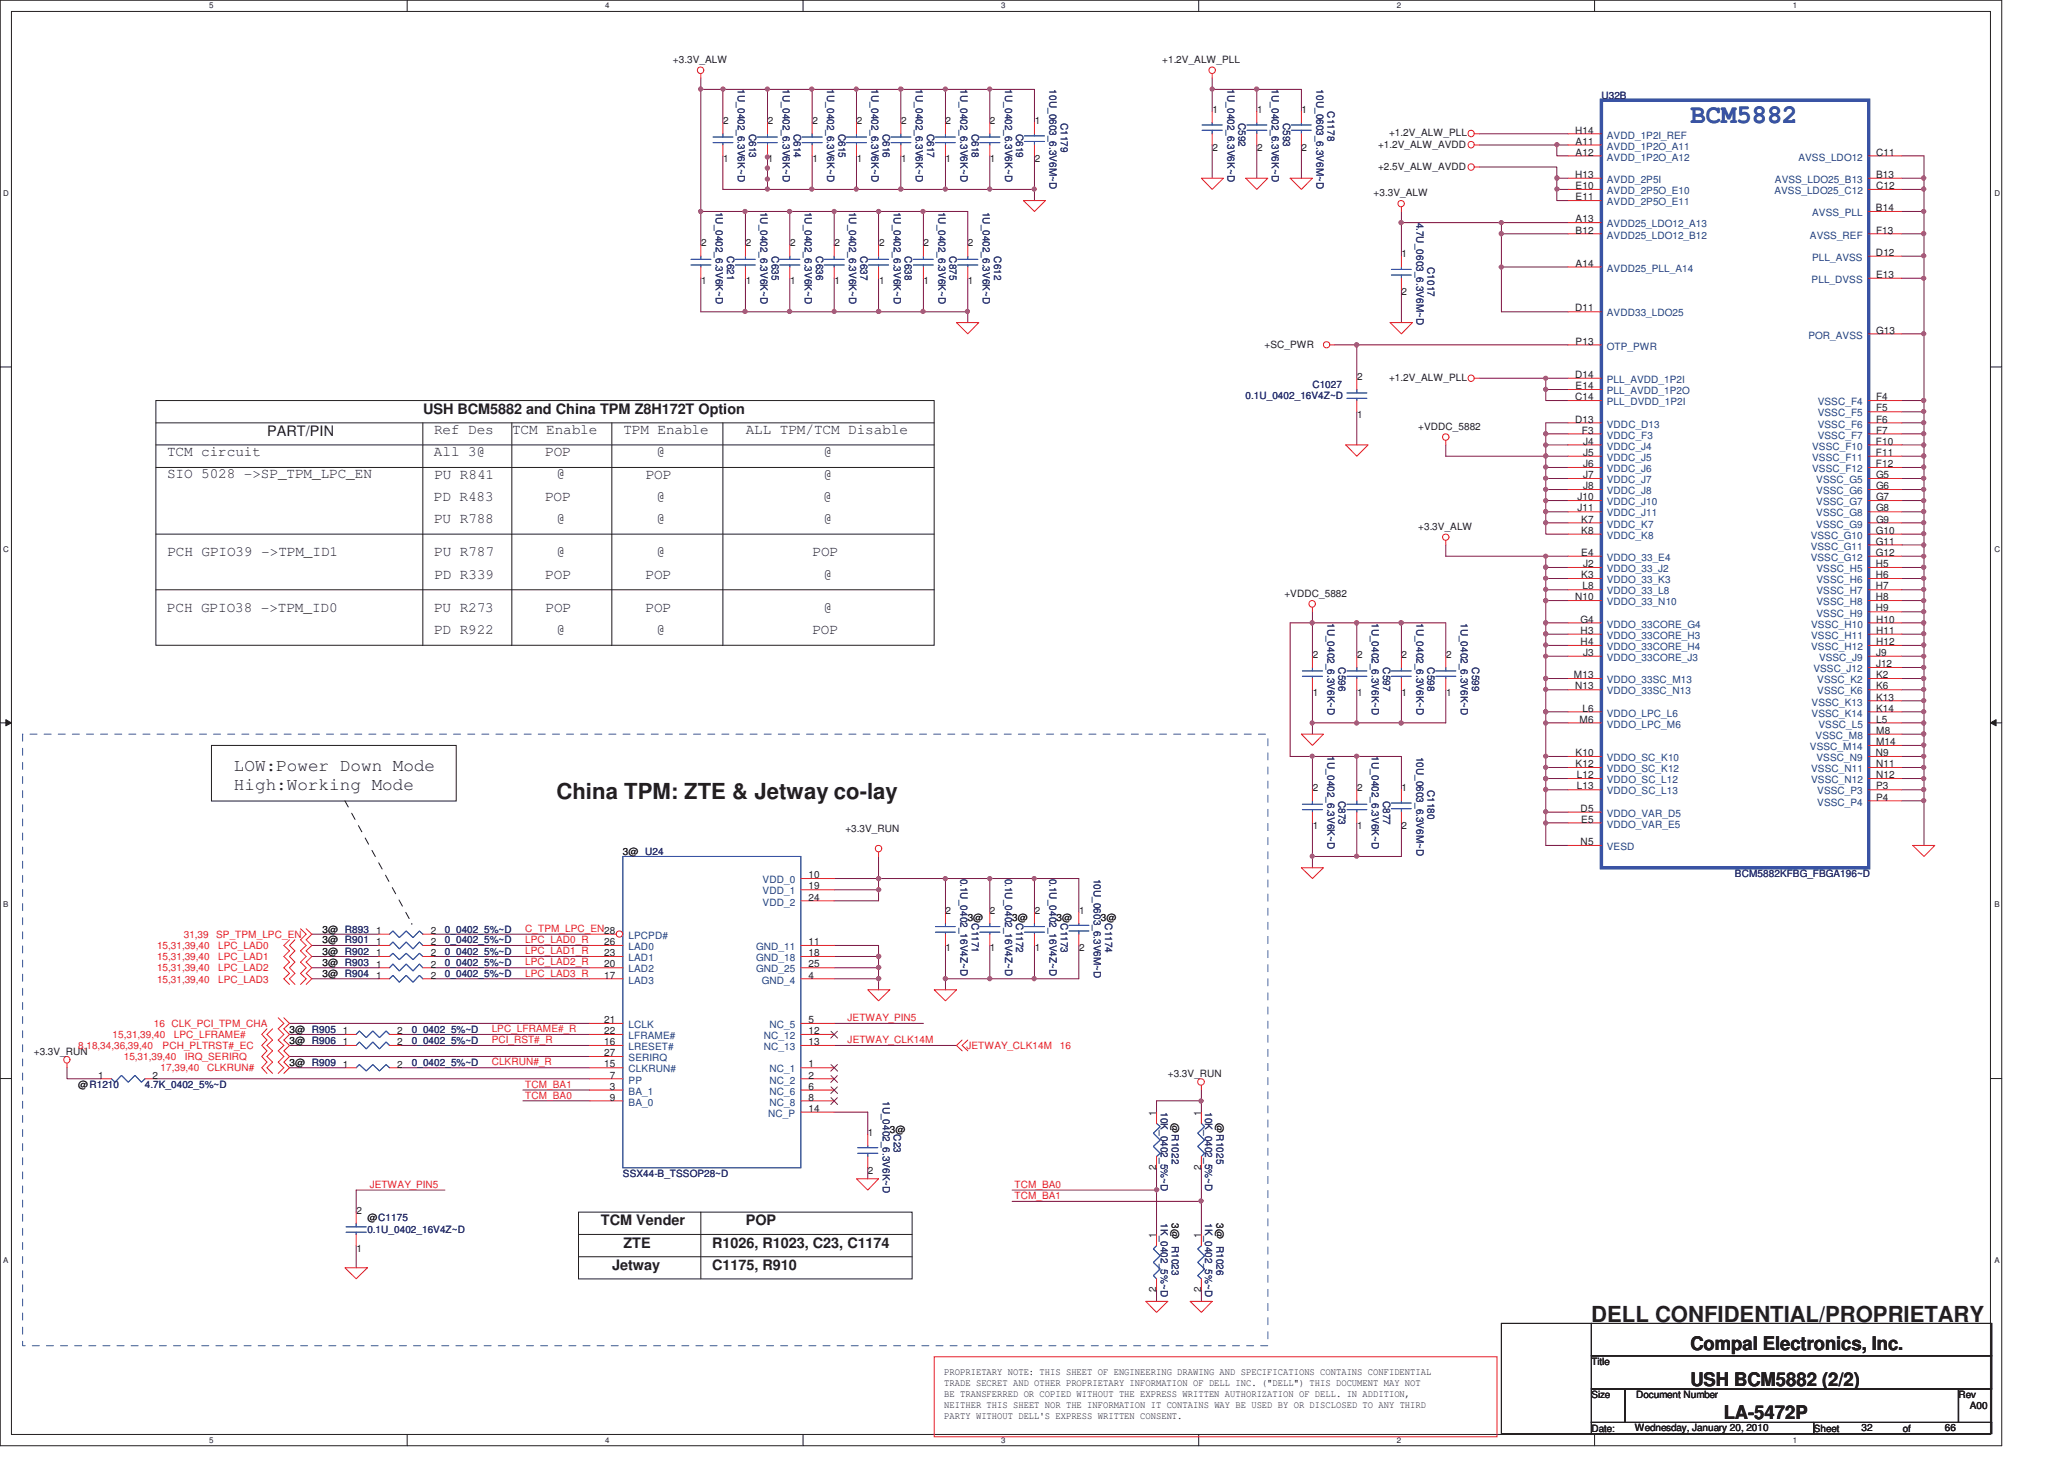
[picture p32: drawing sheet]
<svg xmlns="http://www.w3.org/2000/svg" width="297mm" height="210mm" viewBox="0 0 297 210" stroke-linecap="round" stroke-linejoin="round" font-family="sans-serif">
<defs><g id="words">
<text font-size="3.8" fill="#3953a4" x="243.3" y="17.6">BCM5882</text>
<g font-size="3.2" fill="#231f20">
<text x="80.1" y="115">China TPM: ZTE &amp; Jetway co-lay</text>
<text x="229" y="190.3">DELL CONFIDENTIAL/PROPRIETARY</text>
</g>
<g font-size="2.7" fill="#231f20">
<text x="243.3" y="194.3">Compal Electronics, Inc.</text>
<text x="243.3" y="199.4">USH BCM5882 (2/2)</text>
<text x="248.1" y="204.2">LA-5472P</text>
</g>
<g font-size="2.5" fill="#231f20">
<text x="33.7" y="111">LOW:Power Down Mode</text>
<text x="33.7" y="113.7">High:Working Mode</text>
</g>
<g font-size="2.1" fill="#231f20">
<text x="60.9" y="59.6">USH BCM5882 and China TPM Z8H172T Option</text>
<text x="24.1" y="65.7">TCM circuit</text>
<text x="38.5" y="62.8">PART/PIN</text>
<text x="62.5" y="65.6">All 3@</text>
<text x="62.5" y="62.5">Ref Des</text>
<text x="73.7" y="62.5">TCM Enable</text>
<text x="78.5" y="65.6">POP</text>
<text x="89.7" y="62.5">TPM Enable</text>
<text x="94.5" y="65.6">@</text>
<text x="107.3" y="62.5">ALL TPM/TCM Disable</text>
<text x="118.5" y="65.7">@</text>
<text x="24" y="68.9">SIO 5028 -&gt;SP_TPM_LPC_EN</text>
<text x="62.5" y="68.9">PU R841</text>
<text x="80.1" y="68.9">@</text>
<text x="92.9" y="68.9">POP</text>
<text x="118.5" y="68.9">@</text>
<text x="62.5" y="72">PD R483</text>
<text x="62.5" y="75.3">PU R788</text>
<text x="78.4" y="72">POP</text>
<text x="80.1" y="75.3">@</text>
<text x="94.5" y="75.3">@</text>
<text x="94.5" y="72.1">@</text>
<text x="118.5" y="72">@</text>
<text x="118.5" y="75.3">@</text>
<text x="24.1" y="80.1">PCH GPIO39 -&gt;TPM_ID1</text>
<text x="62.5" y="80.1">PU R787</text>
<text x="62.5" y="83.3">PD R339</text>
<text x="78.5" y="83.3">POP</text>
<text x="80.1" y="80">@</text>
<text x="92.9" y="83.3">POP</text>
<text x="94.5" y="80">@</text>
<text x="116.9" y="80">POP</text>
<text x="118.5" y="83.3">@</text>
<text x="24" y="88">PCH GPIO38 -&gt;TPM_ID0</text>
<text x="62.5" y="88">PU R273</text>
<text x="78.5" y="88.1">POP</text>
<text x="92.9" y="88">POP</text>
<text x="118.5" y="88.1">@</text>
<text x="62.5" y="91.3">PD R922</text>
<text x="80.1" y="91.3">@</text>
<text x="94.5" y="91.3">@</text>
<text x="116.9" y="91.3">POP</text>
<text x="86.5" y="176.4">TCM Vender</text>
<text x="89.7" y="179.6">ZTE</text>
<text x="102.5" y="179.6">R1026, R1023, C23, C1174</text>
<text x="107.3" y="176.4">POP</text>
<text x="88.1" y="182.8">Jetway</text>
<text x="102.5" y="182.8">C1175, R910</text>
</g>
<g font-size="1.4" fill="#231f20">
<text x="96.8" y="9.1">+3.3V_ALW</text>
<text x="167.3" y="9.1">+1.2V_ALW_PLL</text>
<text x="104.1" y="17.9">2</text>
<text x="110.5" y="17.9">2</text>
<text x="116.9" y="17.9">2</text>
<text x="123.3" y="17.9">2</text>
<text x="129.7" y="17.9">2</text>
<text x="136.1" y="17.9">2</text>
<text x="142.5" y="17.9">2</text>
<text x="148.9" y="17.9">1</text>
<text x="174.5" y="16.3">1</text>
<text x="180.9" y="16.3">1</text>
<text x="187.3" y="16.3">1</text>
<text x="104.1" y="23.3">1</text>
<text x="110.5" y="23.3">1</text>
<text x="116.9" y="23.3">1</text>
<text x="123.3" y="23.3">1</text>
<text x="129.7" y="23.3">1</text>
<text x="136.1" y="23.3">1</text>
<text x="142.5" y="23.3">1</text>
<text x="148.9" y="23.3">2</text>
<text x="174.5" y="21.7">2</text>
<text x="180.9" y="21.7">2</text>
<text x="187.3" y="21.7">2</text>
<text x="198.3" y="21.2">+1.2V_ALW_AVDD</text>
<text x="199.9" y="19.6">+1.2V_ALW_PLL</text>
<text x="226.7" y="19.2">H14</text>
<text x="226.8" y="20.8">A11</text>
<text x="226.8" y="22.4">A12</text>
<text x="270" y="22.4">C11</text>
<text x="197.7" y="28.3">+3.3V_ALW</text>
<text x="198.3" y="24.5">+2.5V_ALW_AVDD</text>
<text x="226.7" y="25.6">H13</text>
<text x="226.8" y="27.2">E10</text>
<text x="226.8" y="28.8">E11</text>
<text x="270" y="25.6">B13</text>
<text x="270" y="27.2">C12</text>
<text x="100.9" y="35.5">2</text>
<text x="107.3" y="35.5">2</text>
<text x="113.7" y="35.5">2</text>
<text x="120.1" y="35.5">2</text>
<text x="126.5" y="35.5">2</text>
<text x="132.9" y="35.5">2</text>
<text x="139.3" y="35.5">2</text>
<text x="226.8" y="32">A13</text>
<text x="226.8" y="33.6">B12</text>
<text x="270" y="30.4">B14</text>
<text x="270" y="33.6">F13</text>
<text x="100.9" y="40.9">1</text>
<text x="107.3" y="40.9">1</text>
<text x="113.7" y="40.9">1</text>
<text x="120.1" y="40.9">1</text>
<text x="126.5" y="40.9">1</text>
<text x="132.9" y="40.9">1</text>
<text x="139.3" y="40.9">1</text>
<text x="201.7" y="37">1</text>
<text x="226.8" y="38.4">A14</text>
<text x="270" y="36.8">D12</text>
<text x="270" y="40">E13</text>
<text x="201.7" y="42.5">2</text>
<text x="226.7" y="44.8">D11</text>
<text x="182" y="50">+SC_PWR</text>
<text x="226.8" y="49.6">P13</text>
<text x="270" y="48">G13</text>
<text x="195.3" y="54.6">2</text>
<text x="199.9" y="54.9">+1.2V_ALW_PLL</text>
<text x="226.7" y="54.4">D14</text>
<text x="226.7" y="57.6">C14</text>
<text x="226.8" y="56">E14</text>
<text x="270" y="57.6">F4</text>
<text x="270" y="59.2">F5</text>
<text x="195.3" y="60.1">1</text>
<text x="204.1" y="61.9">+VDDC_5882</text>
<text x="226.7" y="60.8">D13</text>
<text x="227.6" y="62.4">F3</text>
<text x="227.8" y="64">J4</text>
<text x="227.8" y="65.6">J5</text>
<text x="270" y="64">F10</text>
<text x="270" y="65.6">F11</text>
<text x="270" y="60.8">F6</text>
<text x="270" y="62.4">F7</text>
<text x="227" y="72">J10</text>
<text x="227.8" y="67.2">J6</text>
<text x="227.8" y="68.8">J7</text>
<text x="227.8" y="70.4">J8</text>
<text x="270" y="67.2">F12</text>
<text x="270" y="68.8">G5</text>
<text x="270" y="70.4">G6</text>
<text x="270" y="72">G7</text>
<text x="204.1" y="76.3">+3.3V_ALW</text>
<text x="227" y="73.6">J11</text>
<text x="227.6" y="75.2">K7</text>
<text x="227.6" y="76.8">K8</text>
<text x="270" y="76.8">G10</text>
<text x="270" y="73.6">G8</text>
<text x="270" y="75.2">G9</text>
<text x="227.6" y="80">E4</text>
<text x="227.6" y="83.2">K3</text>
<text x="227.8" y="81.6">J2</text>
<text x="270" y="81.6">H5</text>
<text x="270" y="83.2">H6</text>
<text x="270" y="78.4">G11</text>
<text x="270" y="80">G12</text>
<text x="184.9" y="85.9">+VDDC_5882</text>
<text x="226.7" y="86.4">N10</text>
<text x="227.4" y="89.6">G4</text>
<text x="227.7" y="84.8">L8</text>
<text x="270" y="84.8">H7</text>
<text x="270" y="86.4">H8</text>
<text x="270" y="88">H9</text>
<text x="270" y="89.6">H10</text>
<text x="188.9" y="94.7">2</text>
<text x="195.3" y="94.7">2</text>
<text x="201.7" y="94.7">2</text>
<text x="208.1" y="94.7">2</text>
<text x="227.5" y="91.2">H3</text>
<text x="227.5" y="92.8">H4</text>
<text x="227.8" y="94.4">J3</text>
<text x="270" y="94.4">J9</text>
<text x="270" y="91.2">H11</text>
<text x="270" y="92.8">H12</text>
<text x="188.9" y="100.1">1</text>
<text x="195.3" y="100.1">1</text>
<text x="201.7" y="100.1">1</text>
<text x="208.1" y="100.1">1</text>
<text x="226.5" y="97.6">M13</text>
<text x="226.7" y="99.2">N13</text>
<text x="270" y="96">J12</text>
<text x="270" y="100.8">K13</text>
<text x="270" y="97.6">K2</text>
<text x="270" y="99.2">K6</text>
<text x="227.3" y="104">M6</text>
<text x="227.7" y="102.4">L6</text>
<text x="270" y="102.4">K14</text>
<text x="270" y="107.2">M14</text>
<text x="270" y="104">L5</text>
<text x="270" y="105.6">M8</text>
<text x="188.9" y="113.9">2</text>
<text x="195.3" y="113.9">2</text>
<text x="201.7" y="113.9">1</text>
<text x="226.8" y="108.8">K10</text>
<text x="226.8" y="110.4">K12</text>
<text x="226.9" y="112">L12</text>
<text x="226.9" y="113.6">L13</text>
<text x="270" y="108.8">N9</text>
<text x="270" y="113.6">P3</text>
<text x="270" y="110.4">N11</text>
<text x="270" y="112">N12</text>
<text x="121.7" y="119.8">+3.3V_RUN</text>
<text x="188.9" y="119.3">1</text>
<text x="195.3" y="119.3">1</text>
<text x="201.7" y="119.3">2</text>
<text x="227.5" y="116.8">D5</text>
<text x="227.6" y="118.4">E5</text>
<text x="270" y="115.2">P4</text>
<text x="89.6" y="123">3@ U24</text>
<text x="227.5" y="121.6">N5</text>
<text x="116.4" y="126.4">10</text>
<text x="116.4" y="128">19</text>
<text x="116.4" y="129.6">24</text>
<text x="136.1" y="131.5">2</text>
<text x="142.5" y="131.5">2</text>
<text x="148.9" y="131.5">2</text>
<text x="155.3" y="131.5">1</text>
<text x="46.4" y="135.8">3@ R901</text>
<text x="46.4" y="134.2">3@ R893</text>
<text x="46.4" y="137.4">3@ R902</text>
<text x="54.2" y="136">1</text>
<text x="54.2" y="134.4">1</text>
<text x="54.2" y="137.6">1</text>
<text x="62" y="136">2</text>
<text x="62" y="134.4">2</text>
<text x="62" y="137.6">2</text>
<text x="87" y="137.6">23</text>
<text x="87" y="136">26</text>
<text x="116.4" y="136">11</text>
<text x="116.4" y="137.6">18</text>
<text x="136.1" y="136.9">1</text>
<text x="139.3" y="132.6">3@</text>
<text x="142.5" y="136.9">1</text>
<text x="145.7" y="132.6">3@</text>
<text x="148.9" y="136.9">1</text>
<text x="152.1" y="132.6">3@</text>
<text x="155.3" y="136.9">2</text>
<text x="158.4" y="132.6">3@</text>
<text x="46.4" y="140.6">3@ R904</text>
<text x="46.4" y="139">3@ R903</text>
<text x="54.2" y="140.8">1</text>
<text x="54.2" y="139.2">1</text>
<text x="62" y="140.8">2</text>
<text x="62" y="139.2">2</text>
<text x="87" y="140.9">17</text>
<text x="87" y="139.2">20</text>
<text x="116.4" y="139.2">25</text>
<text x="116.4" y="140.9">4</text>
<text x="41.7" y="148.6">3@ R905</text>
<text x="49.4" y="148.8">1</text>
<text x="57.2" y="148.8">2</text>
<text x="87" y="147.2">21</text>
<text x="87" y="148.8">22</text>
<text x="116.4" y="148.8">12</text>
<text x="116.4" y="147.2">5</text>
<text x="4.9" y="151.8">+3.3V_RUN</text>
<text x="14.1" y="155.2">1</text>
<text x="22" y="155.2">2</text>
<text x="41.7" y="153.4">3@ R909</text>
<text x="41.7" y="150.3">3@ R906</text>
<text x="49.4" y="153.6">1</text>
<text x="49.4" y="150.4">1</text>
<text x="57.2" y="153.6">2</text>
<text x="57.2" y="150.4">2</text>
<text x="87" y="150.4">16</text>
<text x="87" y="152">27</text>
<text x="87" y="153.6">15</text>
<text x="87.8" y="155.2">7</text>
<text x="116.4" y="150.4">13</text>
<text x="116.4" y="153.6">1</text>
<text x="116.4" y="155.2">2</text>
<text x="168.1" y="155">+3.3V_RUN</text>
<text x="11.3" y="156.6">@R1210</text>
<text x="87.8" y="158.4">9</text>
<text x="87.8" y="156.8">3</text>
<text x="116.4" y="160">14</text>
<text x="116.4" y="156.8">6</text>
<text x="116.4" y="158.4">8</text>
<text x="166.4" y="160.6" transform="rotate(-90 166.4 160.6)">1</text>
<text x="168.7" y="161.7" transform="rotate(90 168.7 161.7)">@R1022</text>
<text x="172.9" y="160.6" transform="rotate(-90 172.9 160.6)">1</text>
<text x="175" y="161.7" transform="rotate(90 175 161.7)">@R1025</text>
<text x="124.9" y="163.5">1</text>
<text x="128.1" y="163">3@</text>
<text x="124.9" y="168.9">2</text>
<text x="166.4" y="168.4" transform="rotate(-90 166.4 168.4)">2</text>
<text x="172.9" y="168.4" transform="rotate(-90 172.9 168.4)">2</text>
<text x="51.3" y="174.7">2</text>
<text x="52.9" y="175.8">@C1175</text>
<text x="166.4" y="178.2" transform="rotate(-90 166.4 178.2)">1</text>
<text x="168.7" y="176.1" transform="rotate(90 168.7 176.1)">3@ R1023</text>
<text x="172.9" y="178.2" transform="rotate(-90 172.9 178.2)">1</text>
<text x="175" y="176.1" transform="rotate(90 175 176.1)">3@ R1026</text>
<text x="51.3" y="180.1">1</text>
<text x="166.4" y="186" transform="rotate(-90 166.4 186)">2</text>
<text x="172.9" y="186" transform="rotate(-90 172.9 186)">2</text>
<text x="135.9" y="197.9">PROPRIETARY NOTE: THIS SHEET OF ENGINEERING DRAWING AND SPECIFICATIONS CONTAINS CONFIDENTIAL</text>
<text x="229" y="196.5">Title</text>
<text x="135.9" y="199.5">TRADE SECRET AND OTHER PROPRIETARY INFORMATION OF DELL INC. (&quot;DELL&quot;) THIS DOCUMENT MAY NOT</text>
<text x="135.9" y="201">BE TRANSFERRED OR COPIED WITHOUT THE EXPRESS WRITTEN AUTHORIZATION OF DELL. IN ADDITION,</text>
<text x="135.9" y="202.6">NEITHER THIS SHEET NOR THE INFORMATION IT CONTAINS WAY BE USED BY OR DISCLOSED TO ANY THIRD</text>
<text x="229" y="201.2">Size</text>
<text x="235.5" y="201.2">Document Number</text>
<text x="281.8" y="201.2">Rev</text>
<text x="283.5" y="202.9">A00</text>
<text x="135.9" y="204.2">PARTY WITHOUT DELL'S EXPRESS WRITTEN CONSENT.</text>
<text x="229" y="206.1">Date:</text>
<text x="235.3" y="205.9">Wednesday, January 20, 2010</text>
<text x="261" y="206.1">Sheet</text>
<text x="267.9" y="205.9">32</text>
<text x="273.8" y="206.1">of</text>
<text x="279.9" y="205.9">66</text>
</g>
<g font-size="1.4" fill="#282973">
<text x="106.2" y="12.9" transform="rotate(90 106.2 12.9)">1U_0402_6.3V6K~D</text>
<text x="112.7" y="12.9" transform="rotate(90 112.7 12.9)">1U_0402_6.3V6K~D</text>
<text x="119" y="12.9" transform="rotate(90 119 12.9)">1U_0402_6.3V6K~D</text>
<text x="125.4" y="12.9" transform="rotate(90 125.4 12.9)">1U_0402_6.3V6K~D</text>
<text x="131.8" y="12.9" transform="rotate(90 131.8 12.9)">1U_0402_6.3V6K~D</text>
<text x="138.2" y="12.9" transform="rotate(90 138.2 12.9)">1U_0402_6.3V6K~D</text>
<text x="144.7" y="12.9" transform="rotate(90 144.7 12.9)">1U_0402_6.3V6K~D</text>
<text x="151" y="12.9" transform="rotate(90 151 12.9)">10U_0603_6.3V6M~D</text>
<text x="152.6" y="17.6" transform="rotate(90 152.6 17.6)">C1179</text>
<text x="176.7" y="12.9" transform="rotate(90 176.7 12.9)">1U_0402_6.3V6K~D</text>
<text x="178.2" y="17.6" transform="rotate(90 178.2 17.6)">C592</text>
<text x="183" y="12.9" transform="rotate(90 183 12.9)">1U_0402_6.3V6K~D</text>
<text x="184.6" y="17.6" transform="rotate(90 184.6 17.6)">C593</text>
<text x="189.5" y="12.9" transform="rotate(90 189.5 12.9)">10U_0603_6.3V6M~D</text>
<text x="191.1" y="16" transform="rotate(90 191.1 16)">C1178</text>
<text x="230.5" y="14.2">U32B</text>
<text x="107.8" y="19.3" transform="rotate(90 107.8 19.3)">C613</text>
<text x="114.2" y="19.3" transform="rotate(90 114.2 19.3)">C614</text>
<text x="120.6" y="19.3" transform="rotate(90 120.6 19.3)">C615</text>
<text x="127" y="19.3" transform="rotate(90 127 19.3)">C616</text>
<text x="133.4" y="19.3" transform="rotate(90 133.4 19.3)">C617</text>
<text x="139.8" y="19.3" transform="rotate(90 139.8 19.3)">C618</text>
<text x="146.2" y="19.3" transform="rotate(90 146.2 19.3)">C619</text>
<text x="103" y="30.4" transform="rotate(90 103 30.4)">1U_0402_6.3V6K~D</text>
<text x="109.4" y="30.4" transform="rotate(90 109.4 30.4)">1U_0402_6.3V6K~D</text>
<text x="115.8" y="30.4" transform="rotate(90 115.8 30.4)">1U_0402_6.3V6K~D</text>
<text x="122.2" y="30.4" transform="rotate(90 122.2 30.4)">1U_0402_6.3V6K~D</text>
<text x="128.6" y="30.4" transform="rotate(90 128.6 30.4)">1U_0402_6.3V6K~D</text>
<text x="135.1" y="30.4" transform="rotate(90 135.1 30.4)">1U_0402_6.3V6K~D</text>
<text x="141.4" y="30.4" transform="rotate(90 141.4 30.4)">1U_0402_6.3V6K~D</text>
<text x="203.8" y="32" transform="rotate(90 203.8 32)">4.7U_0603_6.3V6M~D</text>
<text x="104.6" y="36.9" transform="rotate(90 104.6 36.9)">C621</text>
<text x="111.1" y="36.9" transform="rotate(90 111.1 36.9)">C635</text>
<text x="117.4" y="36.9" transform="rotate(90 117.4 36.9)">C636</text>
<text x="123.8" y="36.9" transform="rotate(90 123.8 36.9)">C637</text>
<text x="130.2" y="36.9" transform="rotate(90 130.2 36.9)">C638</text>
<text x="136.7" y="36.9" transform="rotate(90 136.7 36.9)">C875</text>
<text x="143.1" y="36.9" transform="rotate(90 143.1 36.9)">C612</text>
<text x="205.5" y="38.4" transform="rotate(90 205.5 38.4)">C1017</text>
<text x="179.3" y="57.4">0.1U_0402_16V4Z~D</text>
<text x="188.9" y="55.8">C1027</text>
<text x="191" y="89.7" transform="rotate(90 191 89.7)">1U_0402_6.3V6K~D</text>
<text x="197.4" y="89.7" transform="rotate(90 197.4 89.7)">1U_0402_6.3V6K~D</text>
<text x="203.8" y="89.7" transform="rotate(90 203.8 89.7)">1U_0402_6.3V6K~D</text>
<text x="210.2" y="89.7" transform="rotate(90 210.2 89.7)">1U_0402_6.3V6K~D</text>
<text x="192.7" y="96" transform="rotate(90 192.7 96)">C596</text>
<text x="199" y="96" transform="rotate(90 199 96)">C597</text>
<text x="205.5" y="96" transform="rotate(90 205.5 96)">C598</text>
<text x="211.8" y="96" transform="rotate(90 211.8 96)">C599</text>
<text x="191" y="108.9" transform="rotate(90 191 108.9)">1U_0402_6.3V6K~D</text>
<text x="197.4" y="108.9" transform="rotate(90 197.4 108.9)">1U_0402_6.3V6K~D</text>
<text x="203.8" y="108.9" transform="rotate(90 203.8 108.9)">10U_0603_6.3V6M~D</text>
<text x="205.5" y="113.7" transform="rotate(90 205.5 113.7)">C1180</text>
<text x="192.7" y="115.3" transform="rotate(90 192.7 115.3)">C873</text>
<text x="199" y="115.3" transform="rotate(90 199 115.3)">C877</text>
<text x="138.2" y="126.5" transform="rotate(90 138.2 126.5)">0.1U_0402_16V4Z~D</text>
<text x="144.7" y="126.5" transform="rotate(90 144.7 126.5)">0.1U_0402_16V4Z~D</text>
<text x="151" y="126.5" transform="rotate(90 151 126.5)">0.1U_0402_16V4Z~D</text>
<text x="157.4" y="126.5" transform="rotate(90 157.4 126.5)">10U_0603_6.3V6M~D</text>
<text x="249.7" y="126.2">BCM5882KFBG_FBGA196~D</text>
<text x="64" y="135.8">0_0402_5%~D</text>
<text x="64" y="134.2">0_0402_5%~D</text>
<text x="64" y="137.4">0_0402_5%~D</text>
<text x="139.8" y="132.9" transform="rotate(90 139.8 132.9)">C1171</text>
<text x="146.2" y="132.9" transform="rotate(90 146.2 132.9)">C1172</text>
<text x="152.6" y="132.9" transform="rotate(90 152.6 132.9)">C1173</text>
<text x="159" y="132.9" transform="rotate(90 159 132.9)">C1174</text>
<text x="64" y="140.6">0_0402_5%~D</text>
<text x="64" y="139">0_0402_5%~D</text>
<text x="59.3" y="148.6">0_0402_5%~D</text>
<text x="59.3" y="153.4">0_0402_5%~D</text>
<text x="59.3" y="150.3">0_0402_5%~D</text>
<text x="20.9" y="156.6">4.7K_0402_5%~D</text>
<text x="127" y="158.5" transform="rotate(90 127 158.5)">1U_0402_6.3V6K~D</text>
<text x="167.1" y="160.1" transform="rotate(90 167.1 160.1)">10K_0402_5%~D</text>
<text x="173.4" y="160.1" transform="rotate(90 173.4 160.1)">10K_0402_5%~D</text>
<text x="128.7" y="163.3" transform="rotate(90 128.7 163.3)">C23</text>
<text x="89.6" y="169.4">SSX44-B_TSSOP28~D</text>
<text x="52.9" y="177.4">0.1U_0402_16V4Z~D</text>
<text x="167.1" y="176.1" transform="rotate(90 167.1 176.1)">1K_0402_5%~D</text>
<text x="173.4" y="176.1" transform="rotate(90 173.4 176.1)">1K_0402_5%~D</text>
</g>
<g font-size="1.4" fill="#1d437e">
<text x="231.2" y="19.9">AVDD_1P2I_REF</text>
<text x="231.2" y="21.5">AVDD_1P2O_A11</text>
<text x="231.2" y="23.1">AVDD_1P2O_A12</text>
<text x="258.8" y="23.1">AVSS_LDO12</text>
<text x="231.2" y="26.3">AVDD_2P5I</text>
<text x="231.2" y="27.9">AVDD_2P5O_E10</text>
<text x="231.2" y="29.5">AVDD_2P5O_E11</text>
<text x="255.4" y="27.9">AVSS_LDO25_C12</text>
<text x="255.4" y="26.3">AVSS_LDO25_B13</text>
<text x="231.2" y="32.7">AVDD25_LDO12_A13</text>
<text x="231.2" y="34.3">AVDD25_LDO12_B12</text>
<text x="260.5" y="34.3">AVSS_REF</text>
<text x="260.8" y="31.1">AVSS_PLL</text>
<text x="231.2" y="39.1">AVDD25_PLL_A14</text>
<text x="260.7" y="40.7">PLL_DVSS</text>
<text x="260.8" y="37.5">PLL_AVSS</text>
<text x="231.2" y="45.5">AVDD33_LDO25</text>
<text x="231.2" y="50.3">OTP_PWR</text>
<text x="260.3" y="48.7">POR_AVSS</text>
<text x="231.2" y="55.1">PLL_AVDD_1P2I</text>
<text x="231.2" y="56.7">PLL_AVDD_1P2O</text>
<text x="231.2" y="58.3">PLL_DVDD_1P2I</text>
<text x="261.6" y="58.3">VSSC_F4</text>
<text x="261.6" y="59.9">VSSC_F5</text>
<text x="231.2" y="61.6">VDDC_D13</text>
<text x="231.2" y="63.1">VDDC_F3</text>
<text x="231.2" y="64.7">VDDC_J4</text>
<text x="260.8" y="64.7">VSSC_F10</text>
<text x="261.6" y="61.6">VSSC_F6</text>
<text x="261.6" y="63.1">VSSC_F7</text>
<text x="231.2" y="66.3">VDDC_J5</text>
<text x="231.2" y="67.9">VDDC_J6</text>
<text x="231.2" y="69.5">VDDC_J7</text>
<text x="231.2" y="71.1">VDDC_J8</text>
<text x="260.8" y="66.3">VSSC_F11</text>
<text x="260.8" y="67.9">VSSC_F12</text>
<text x="261.4" y="69.5">VSSC_G5</text>
<text x="261.4" y="71.1">VSSC_G6</text>
<text x="231.2" y="72.7">VDDC_J10</text>
<text x="231.2" y="74.3">VDDC_J11</text>
<text x="231.2" y="76">VDDC_K7</text>
<text x="231.2" y="77.5">VDDC_K8</text>
<text x="260.6" y="77.5">VSSC_G10</text>
<text x="261.4" y="72.7">VSSC_G7</text>
<text x="261.4" y="74.3">VSSC_G8</text>
<text x="261.4" y="76">VSSC_G9</text>
<text x="231.2" y="80.7">VDDO_33_E4</text>
<text x="231.2" y="82.3">VDDO_33_J2</text>
<text x="231.2" y="83.9">VDDO_33_K3</text>
<text x="260.6" y="79.1">VSSC_G11</text>
<text x="260.6" y="80.7">VSSC_G12</text>
<text x="261.4" y="82.3">VSSC_H5</text>
<text x="261.4" y="83.9">VSSC_H6</text>
<text x="231.2" y="85.6">VDDO_33_L8</text>
<text x="231.2" y="87.1">VDDO_33_N10</text>
<text x="261.4" y="85.6">VSSC_H7</text>
<text x="261.4" y="87.1">VSSC_H8</text>
<text x="261.4" y="88.7">VSSC_H9</text>
<text x="231.2" y="90.3">VDDO_33CORE_G4</text>
<text x="231.2" y="91.9">VDDO_33CORE_H3</text>
<text x="231.2" y="93.6">VDDO_33CORE_H4</text>
<text x="231.2" y="95.1">VDDO_33CORE_J3</text>
<text x="260.7" y="90.3">VSSC_H10</text>
<text x="260.7" y="91.9">VSSC_H11</text>
<text x="260.7" y="93.6">VSSC_H12</text>
<text x="261.8" y="95.1">VSSC_J9</text>
<text x="231.2" y="98.3">VDDO_33SC_M13</text>
<text x="231.2" y="99.9">VDDO_33SC_N13</text>
<text x="260.7" y="101.6">VSSC_K13</text>
<text x="261" y="96.7">VSSC_J12</text>
<text x="261.5" y="98.3">VSSC_K2</text>
<text x="261.5" y="99.9">VSSC_K6</text>
<text x="231.2" y="103.1">VDDO_LPC_L6</text>
<text x="231.2" y="104.7">VDDO_LPC_M6</text>
<text x="260.5" y="108">VSSC_M14</text>
<text x="260.7" y="103.1">VSSC_K14</text>
<text x="261.3" y="106.3">VSSC_M8</text>
<text x="261.7" y="104.7">VSSC_L5</text>
<text x="231.2" y="109.5">VDDO_SC_K10</text>
<text x="231.2" y="111.1">VDDO_SC_K12</text>
<text x="231.2" y="112.7">VDDO_SC_L12</text>
<text x="260.7" y="111.1">VSSC_N11</text>
<text x="260.7" y="112.7">VSSC_N12</text>
<text x="261.4" y="109.5">VSSC_N9</text>
<text x="231.2" y="114.3">VDDO_SC_L13</text>
<text x="231.2" y="117.5">VDDO_VAR_D5</text>
<text x="231.2" y="119.1">VDDO_VAR_E5</text>
<text x="261.5" y="114.3">VSSC_P3</text>
<text x="261.5" y="116">VSSC_P4</text>
<text x="231.2" y="122.3">VESD</text>
<text x="109.8" y="127.1">VDD_0</text>
<text x="109.8" y="128.7">VDD_1</text>
<text x="109.8" y="130.4">VDD_2</text>
<text x="90.5" y="136.7">LAD0</text>
<text x="90.5" y="135.1">LPCPD#</text>
<text x="108.8" y="136.7">GND_11</text>
<text x="90.5" y="141.6">LAD3</text>
<text x="90.5" y="140">LAD2</text>
<text x="90.5" y="138.3">LAD1</text>
<text x="108.8" y="138.3">GND_18</text>
<text x="108.8" y="140">GND_25</text>
<text x="109.6" y="141.6">GND_4</text>
<text x="90.5" y="148">LCLK</text>
<text x="90.5" y="149.5">LFRAME#</text>
<text x="109.9" y="149.5">NC_12</text>
<text x="110.7" y="148">NC_5</text>
<text x="90.5" y="151.1">LRESET#</text>
<text x="90.5" y="152.7">SERIRQ</text>
<text x="90.5" y="154.3">CLKRUN#</text>
<text x="90.5" y="156">PP</text>
<text x="109.9" y="151.1">NC_13</text>
<text x="110.7" y="154.3">NC_1</text>
<text x="110.7" y="156">NC_2</text>
<text x="90.5" y="159.1">BA_0</text>
<text x="90.5" y="157.6">BA_1</text>
<text x="110.6" y="160.7">NC_P</text>
<text x="110.7" y="157.6">NC_6</text>
<text x="110.7" y="159.1">NC_8</text>
</g>
<g font-size="1.4" fill="#ed2024">
<text x="22.6" y="136.6">15,31,39,40</text>
<text x="26.5" y="135">31,39</text>
<text x="31.1" y="135">SP_TPM_LPC_EN</text>
<text x="31.4" y="136.6">LPC_LAD0</text>
<text x="75.6" y="135.7">LPC_LAD0_R</text>
<text x="75.6" y="137.3">LPC_LAD1_R</text>
<text x="75.6" y="134.1">C_TPM_LPC_EN28</text>
<text x="22.6" y="139.8">15,31,39,40</text>
<text x="22.6" y="138.2">15,31,39,40</text>
<text x="22.6" y="141.4">15,31,39,40</text>
<text x="31.4" y="139.8">LPC_LAD2</text>
<text x="31.4" y="138.2">LPC_LAD1</text>
<text x="31.4" y="141.4">LPC_LAD3</text>
<text x="75.6" y="138.9">LPC_LAD2_R</text>
<text x="75.6" y="140.6">LPC_LAD3_R</text>
<text x="16.2" y="149.4">15,31,39,40</text>
<text x="22.1" y="147.8">16 CLK_PCI_TPM_CHA</text>
<text x="25" y="149.4">LPC_LFRAME#</text>
<text x="70.8" y="148.6">LPC_LFRAME#_R</text>
<text x="122" y="146.9">JETWAY_PIN5</text>
<text x="11.3" y="151">8,18,34,36,39,40</text>
<text x="17.8" y="152.6">15,31,39,40</text>
<text x="23.1" y="154.2">17,39,40</text>
<text x="23.4" y="151">PCH_PLTRST#_EC</text>
<text x="26.6" y="152.6">IRQ_SERIRQ</text>
<text x="29.8" y="154.2">CLKRUN#</text>
<text x="70.8" y="150.1">PCI_RST#_R</text>
<text x="70.8" y="153.3">CLKRUN#_R</text>
<text x="122" y="150.1">JETWAY_CLK14M</text>
<text x="139.1" y="151">JETWAY_CLK14M</text>
<text x="152.5" y="151">16</text>
<text x="75.6" y="158.1">TCM_BA0</text>
<text x="75.6" y="156.5">TCM_BA1</text>
<text x="53.2" y="170.9">JETWAY_PIN5</text>
<text x="146" y="172.5">TCM_BA1</text>
<text x="146" y="170.9">TCM_BA0</text>
</g>
<g font-size="1.1" fill="#231f20">
<text x="30.1" y="1.2">5</text>
<text x="87.1" y="1.2">4</text>
<text x="144.1" y="1.2">3</text>
<text x="201" y="1.2">2</text>
<text x="258" y="1.2">1</text>
<text x=".5" y="28.2">D</text>
<text x="287" y="28.2">D</text>
<text x=".5" y="79.4">C</text>
<text x="287" y="79.4">C</text>
<text x=".5" y="130.6">B</text>
<text x="287" y="130.6">B</text>
<text x=".5" y="181.8">A</text>
<text x="287" y="181.8">A</text>
<text x="30.1" y="207.6">5</text>
<text x="87.1" y="207.6">4</text>
<text x="144.1" y="207.6">3</text>
<text x="201" y="207.6">2</text>
<text x="258" y="207.6">1</text>
</g>
</g></defs>
<path d="M0 0h288.1v208.1h-288.1zM1.6 1.6h284.9v204.8h-284.9z" fill="none" stroke="#231f20" stroke-width=".14"/>
<g fill="#fff">
<path d="M30.1 .2h.6v1.2h-.6z"/>
<path d="M30.1 206.6h.6v1.2h-.6z"/>
</g>
<path d="M58.6 0v1.6M58.6 206.4v1.7" fill="none" stroke="#231f20" stroke-width=".14"/>
<g fill="#fff">
<path d="M87 .2h.6v1.2h-.6z"/>
<path d="M87 206.6h.6v1.2h-.6z"/>
</g>
<path d="M115.6 0v1.6M115.6 206.4v1.7" fill="none" stroke="#231f20" stroke-width=".14"/>
<g fill="#fff">
<path d="M144 .2h.6v1.2h-.6z"/>
<path d="M144 206.6h.6v1.2h-.6z"/>
</g>
<path d="M172.5 0v1.6M172.5 206.4v1.7" fill="none" stroke="#231f20" stroke-width=".14"/>
<g fill="#fff">
<path d="M200.9 .2h.6v1.2h-.6z"/>
<path d="M200.9 206.6h.6v1.2h-.6z"/>
</g>
<path d="M229.5 0v1.6M229.5 206.4v1.7" fill="none" stroke="#231f20" stroke-width=".14"/>
<g fill="#fff">
<path d="M257.9 .2h.6v1.2h-.6z"/>
<path d="M257.9 206.6h.6v1.2h-.6z"/>
<path d="M.5 27.2h.7v1.2h-.7z"/>
<path d="M286.9 27.2h.7v1.2h-.7z"/>
<path d="M.5 78.4h.7v1.2h-.7z"/>
<path d="M286.9 78.4h.7v1.2h-.7z"/>
</g>
<path d="M0 52.8h1.6M286.5 52.8h1.6" fill="none" stroke="#231f20" stroke-width=".14"/>
<g fill="#fff">
<path d="M.5 129.6h.7v1.2h-.7z"/>
<path d="M286.9 129.6h.7v1.2h-.7z"/>
</g>
<path d="M0 104h1.6M286.5 104h1.6" fill="none" stroke="#231f20" stroke-width=".14"/>
<path d="M.8 103.6l.8 .4-.8 .5z" fill="#231f20"/>
<path d="M.8 103.6l.8 .4-.8 .5z" fill="none" stroke="#231f20" stroke-width=".14"/>
<path d="M286.5 104l.8-.4v.9z" fill="#231f20"/>
<path d="M286.5 104l.8-.4v.9z" fill="none" stroke="#231f20" stroke-width=".14"/>
<g fill="#fff">
<path d="M.5 180.8h.7v1.2h-.7z"/>
<path d="M286.9 180.8h.7v1.2h-.7z"/>
</g>
<path d="M0 155.2h1.6M286.5 155.2h1.6" fill="none" stroke="#231f20" stroke-width=".14"/>
<path d="M276.9 108.9v1.6" fill="none" stroke="#7f1442" stroke-width=".14"/>
<circle cx="276.9" cy="108.8" r=".29" fill="#b9529f"/>
<circle cx="276.9" cy="108.8" r=".29" fill="none" stroke="#b9529f" stroke-width=".14"/>
<path d="M273.7 83.3h3.2M273.7 86.4h3.2M273.7 80h3.2M273.7 99.3h3.2M273.7 108.9h3.2M273.7 102.5h3.2M273.7 115.3h3.2" fill="none" stroke="#7f1442" stroke-width=".14"/>
<circle cx="276.8" cy="115.2" r=".3" fill="#b9529f"/>
<circle cx="276.8" cy="115.2" r=".3" fill="none" stroke="#b9529f" stroke-width=".14"/>
<path d="M276.9 88.1v1.5" fill="none" stroke="#7f1442" stroke-width=".14"/>
<circle cx="276.8" cy="88" r=".29" fill="#b9529f"/>
<circle cx="276.8" cy="88" r=".29" fill="none" stroke="#b9529f" stroke-width=".14"/>
<path d="M276.9 76.9v1.5" fill="none" stroke="#7f1442" stroke-width=".14"/>
<circle cx="276.8" cy="76.8" r=".29" fill="#b9529f"/>
<circle cx="276.8" cy="76.8" r=".29" fill="none" stroke="#b9529f" stroke-width=".14"/>
<path d="M273.7 84.9h3.2M276.9 112v1.7" fill="none" stroke="#7f1442" stroke-width=".14"/>
<circle cx="276.8" cy="112.1" r=".3" fill="#b9529f"/>
<circle cx="276.8" cy="112.1" r=".3" fill="none" stroke="#b9529f" stroke-width=".14"/>
<path d="M276.9 105.7v1.6" fill="none" stroke="#7f1442" stroke-width=".14"/>
<circle cx="276.8" cy="105.6" r=".31" fill="#b9529f"/>
<circle cx="276.8" cy="105.6" r=".31" fill="none" stroke="#b9529f" stroke-width=".14"/>
<path d="M273.7 73.7h3.2M273.7 91.3h3.2v1.6" fill="none" stroke="#7f1442" stroke-width=".14"/>
<circle cx="276.8" cy="91.2" r=".29" fill="#b9529f"/>
<circle cx="276.8" cy="91.2" r=".29" fill="none" stroke="#b9529f" stroke-width=".14"/>
<path d="M273.7 96.1h3.2M276.9 92.9v1.5M273.7 113.7h3.2" fill="none" stroke="#7f1442" stroke-width=".14"/>
<circle cx="276.8" cy="92.8" r=".29" fill="#b9529f"/>
<circle cx="276.8" cy="92.8" r=".29" fill="none" stroke="#b9529f" stroke-width=".14"/>
<path d="M273.7 94.4h3.2M273.7 107.3h3.2M276.9 102.5v1.5h-3.2" fill="none" stroke="#7f1442" stroke-width=".14"/>
<circle cx="276.8" cy="102.4" r=".29" fill="#b9529f"/>
<circle cx="276.8" cy="102.4" r=".29" fill="none" stroke="#b9529f" stroke-width=".14"/>
<path d="M273.7 76.9h3.2M276.9 110.5v1.5" fill="none" stroke="#7f1442" stroke-width=".14"/>
<circle cx="276.8" cy="110.4" r=".29" fill="#b9529f"/>
<circle cx="276.8" cy="110.4" r=".29" fill="none" stroke="#b9529f" stroke-width=".14"/>
<path d="M273.7 72h3.2M276.9 89.6v1.7" fill="none" stroke="#7f1442" stroke-width=".14"/>
<circle cx="276.8" cy="89.6" r=".31" fill="#b9529f"/>
<circle cx="276.8" cy="89.6" r=".31" fill="none" stroke="#b9529f" stroke-width=".14"/>
<path d="M276.9 83.3v1.6" fill="none" stroke="#7f1442" stroke-width=".14"/>
<circle cx="276.9" cy="83.2" r=".29" fill="#b9529f"/>
<circle cx="276.9" cy="83.2" r=".29" fill="none" stroke="#b9529f" stroke-width=".14"/>
<path d="M276.9 104v1.7" fill="none" stroke="#7f1442" stroke-width=".14"/>
<circle cx="276.8" cy="104.1" r=".29" fill="#b9529f"/>
<circle cx="276.8" cy="104.1" r=".29" fill="none" stroke="#b9529f" stroke-width=".14"/>
<path d="M276.9 84.9v1.5" fill="none" stroke="#7f1442" stroke-width=".14"/>
<circle cx="276.8" cy="84.8" r=".29" fill="#b9529f"/>
<circle cx="276.8" cy="84.8" r=".29" fill="none" stroke="#b9529f" stroke-width=".14"/>
<path d="M276.9 97.7v1.6" fill="none" stroke="#7f1442" stroke-width=".14"/>
<circle cx="276.8" cy="97.6" r=".31" fill="#b9529f"/>
<circle cx="276.8" cy="97.6" r=".31" fill="none" stroke="#b9529f" stroke-width=".14"/>
<path d="M276.9 72v1.7M273.7 88.1h3.2M273.7 110.5h3.2M273.7 112h3.2" fill="none" stroke="#7f1442" stroke-width=".14"/>
<circle cx="276.8" cy="72" r=".3" fill="#b9529f"/>
<circle cx="276.8" cy="72" r=".3" fill="none" stroke="#b9529f" stroke-width=".14"/>
<path d="M273.7 92.9h3.2M276.9 115.3v6.4M276.9 107.3v1.6" fill="none" stroke="#7f1442" stroke-width=".14"/>
<circle cx="276.8" cy="107.2" r=".29" fill="#b9529f"/>
<circle cx="276.8" cy="107.2" r=".29" fill="none" stroke="#b9529f" stroke-width=".14"/>
<path d="M276.9 80v1.7M273.7 105.7h3.2" fill="none" stroke="#7f1442" stroke-width=".14"/>
<circle cx="276.9" cy="80" r=".29" fill="#b9529f"/>
<circle cx="276.9" cy="80" r=".29" fill="none" stroke="#b9529f" stroke-width=".14"/>
<path d="M276.9 75.3v1.6" fill="none" stroke="#7f1442" stroke-width=".14"/>
<circle cx="276.8" cy="75.2" r=".3" fill="#b9529f"/>
<circle cx="276.8" cy="75.2" r=".3" fill="none" stroke="#b9529f" stroke-width=".14"/>
<path d="M273.7 78.4h3.2M276.9 73.7v1.6h-3.2M273.7 89.6h3.2" fill="none" stroke="#7f1442" stroke-width=".14"/>
<circle cx="276.8" cy="73.6" r=".3" fill="#b9529f"/>
<circle cx="276.8" cy="73.6" r=".3" fill="none" stroke="#b9529f" stroke-width=".14"/>
<path d="M276.9 86.4v1.7" fill="none" stroke="#7f1442" stroke-width=".14"/>
<circle cx="276.8" cy="86.4" r=".3" fill="#b9529f"/>
<circle cx="276.8" cy="86.4" r=".3" fill="none" stroke="#b9529f" stroke-width=".14"/>
<path d="M273.7 97.7h3.2M273.7 81.7h3.2v1.6M273.7 100.9h3.2" fill="none" stroke="#7f1442" stroke-width=".14"/>
<circle cx="276.8" cy="81.6" r=".3" fill="#b9529f"/>
<circle cx="276.8" cy="81.6" r=".3" fill="none" stroke="#b9529f" stroke-width=".14"/>
<path d="M276.9 68.9v1.6" fill="none" stroke="#7f1442" stroke-width=".14"/>
<circle cx="276.9" cy="68.8" r=".29" fill="#b9529f"/>
<circle cx="276.9" cy="68.8" r=".29" fill="none" stroke="#b9529f" stroke-width=".14"/>
<path d="M273.7 64h3.2v1.7h-3.2M273.7 68.9h3.2" fill="none" stroke="#7f1442" stroke-width=".14"/>
<circle cx="276.8" cy="64" r=".29" fill="#b9529f"/>
<circle cx="276.8" cy="64" r=".29" fill="none" stroke="#b9529f" stroke-width=".14"/>
<path d="M276.9 70.5v1.5" fill="none" stroke="#7f1442" stroke-width=".14"/>
<circle cx="276.8" cy="70.4" r=".29" fill="#b9529f"/>
<circle cx="276.8" cy="70.4" r=".29" fill="none" stroke="#b9529f" stroke-width=".14"/>
<path d="M276.9 67.3v1.6" fill="none" stroke="#7f1442" stroke-width=".14"/>
<circle cx="276.8" cy="67.2" r=".29" fill="#b9529f"/>
<circle cx="276.8" cy="67.2" r=".29" fill="none" stroke="#b9529f" stroke-width=".14"/>
<path d="M273.7 70.5h3.2M276.9 65.7v1.6h-3.2" fill="none" stroke="#7f1442" stroke-width=".14"/>
<circle cx="276.8" cy="65.6" r=".31" fill="#b9529f"/>
<circle cx="276.8" cy="65.6" r=".31" fill="none" stroke="#b9529f" stroke-width=".14"/>
<path d="M276.9 60.9v1.5" fill="none" stroke="#7f1442" stroke-width=".14"/>
<circle cx="276.8" cy="60.8" r=".3" fill="#b9529f"/>
<circle cx="276.8" cy="60.8" r=".3" fill="none" stroke="#b9529f" stroke-width=".14"/>
<path d="M273.7 60.9h3.2M276.9 62.4v1.6" fill="none" stroke="#7f1442" stroke-width=".14"/>
<circle cx="276.8" cy="62.4" r=".29" fill="#b9529f"/>
<circle cx="276.8" cy="62.4" r=".29" fill="none" stroke="#b9529f" stroke-width=".14"/>
<path d="M276.9 59.3v1.6" fill="none" stroke="#7f1442" stroke-width=".14"/>
<circle cx="276.8" cy="59.2" r=".29" fill="#b9529f"/>
<circle cx="276.8" cy="59.2" r=".29" fill="none" stroke="#b9529f" stroke-width=".14"/>
<path d="M224 20.9h1.7M273.7 59.3h3.2M273.7 62.4h3.2" fill="none" stroke="#7f1442" stroke-width=".14"/>
<circle cx="224.1" cy="20.8" r=".3" fill="#b9529f"/>
<circle cx="224.1" cy="20.8" r=".3" fill="none" stroke="#b9529f" stroke-width=".14"/>
<path d="M273.7 57.6h3.2v1.7" fill="none" stroke="#7f1442" stroke-width=".14"/>
<circle cx="276.8" cy="57.6" r=".31" fill="#b9529f"/>
<circle cx="276.8" cy="57.6" r=".31" fill="none" stroke="#b9529f" stroke-width=".14"/>
<path d="M273.7 33.7h3.2M273.7 40h3.2M276.9 48.1v9.5" fill="none" stroke="#7f1442" stroke-width=".14"/>
<circle cx="276.8" cy="48" r=".29" fill="#b9529f"/>
<circle cx="276.8" cy="48" r=".29" fill="none" stroke="#b9529f" stroke-width=".14"/>
<path d="M273.7 36.9h3.2M276.9 30.4v3.3M273.7 48.1h3.2" fill="none" stroke="#7f1442" stroke-width=".14"/>
<circle cx="276.8" cy="30.4" r=".29" fill="#b9529f"/>
<circle cx="276.8" cy="30.4" r=".29" fill="none" stroke="#b9529f" stroke-width=".14"/>
<path d="M276.9 36.9v3.1" fill="none" stroke="#7f1442" stroke-width=".14"/>
<circle cx="276.8" cy="36.8" r=".29" fill="#b9529f"/>
<circle cx="276.8" cy="36.8" r=".29" fill="none" stroke="#b9529f" stroke-width=".14"/>
<path d="M276.9 33.7v3.2" fill="none" stroke="#7f1442" stroke-width=".14"/>
<circle cx="276.8" cy="33.6" r=".31" fill="#b9529f"/>
<circle cx="276.8" cy="33.6" r=".31" fill="none" stroke="#b9529f" stroke-width=".14"/>
<path d="M276.9 27.3v3.1" fill="none" stroke="#7f1442" stroke-width=".14"/>
<circle cx="276.8" cy="27.2" r=".29" fill="#b9529f"/>
<circle cx="276.8" cy="27.2" r=".29" fill="none" stroke="#b9529f" stroke-width=".14"/>
<path d="M273.7 25.7h3.2M273.7 30.4h3.2M276.9 22.4v3.3M276.9 25.7v1.6h-3.2" fill="none" stroke="#7f1442" stroke-width=".14"/>
<circle cx="276.8" cy="25.6" r=".31" fill="#b9529f"/>
<circle cx="276.8" cy="25.6" r=".31" fill="none" stroke="#b9529f" stroke-width=".14"/>
<path d="M212.9 20.9h11.1v1.5h1.7M224 25.7h1.7M273.7 22.4h3.2" fill="none" stroke="#7f1442" stroke-width=".14"/>
<circle cx="224.1" cy="25.6" r=".31" fill="#b9529f"/>
<circle cx="224.1" cy="25.6" r=".31" fill="none" stroke="#b9529f" stroke-width=".14"/>
<path d="M212.9 24h11.1v1.7M224 27.3v1.6h1.7" fill="none" stroke="#7f1442" stroke-width=".14"/>
<circle cx="224.1" cy="27.2" r=".3" fill="#b9529f"/>
<circle cx="224.1" cy="27.2" r=".3" fill="none" stroke="#b9529f" stroke-width=".14"/>
<path d="M224 25.7v1.6h1.7M276.9 100.9v1.6" fill="none" stroke="#7f1442" stroke-width=".14"/>
<circle cx="276.8" cy="100.8" r=".3" fill="#b9529f"/>
<circle cx="276.8" cy="100.8" r=".3" fill="none" stroke="#b9529f" stroke-width=".14"/>
<path d="M276.9 113.7v1.6" fill="none" stroke="#7f1442" stroke-width=".14"/>
<circle cx="276.8" cy="113.6" r=".3" fill="#b9529f"/>
<circle cx="276.8" cy="113.6" r=".3" fill="none" stroke="#b9529f" stroke-width=".14"/>
<path d="M276.9 40v8.1" fill="none" stroke="#7f1442" stroke-width=".14"/>
<circle cx="276.9" cy="40" r=".29" fill="#b9529f"/>
<circle cx="276.9" cy="40" r=".29" fill="none" stroke="#b9529f" stroke-width=".14"/>
<path d="M276.9 94.4v1.7" fill="none" stroke="#7f1442" stroke-width=".14"/>
<circle cx="276.9" cy="94.4" r=".29" fill="#b9529f"/>
<circle cx="276.9" cy="94.4" r=".29" fill="none" stroke="#b9529f" stroke-width=".14"/>
<path d="M276.9 99.3v1.6" fill="none" stroke="#7f1442" stroke-width=".14"/>
<circle cx="276.8" cy="99.2" r=".29" fill="#b9529f"/>
<circle cx="276.8" cy="99.2" r=".29" fill="none" stroke="#b9529f" stroke-width=".14"/>
<path d="M276.9 96.1v1.6" fill="none" stroke="#7f1442" stroke-width=".14"/>
<circle cx="276.8" cy="96" r=".29" fill="#b9529f"/>
<circle cx="276.8" cy="96" r=".29" fill="none" stroke="#b9529f" stroke-width=".14"/>
<path d="M276.9 78.4v1.6" fill="none" stroke="#7f1442" stroke-width=".14"/>
<circle cx="276.8" cy="78.4" r=".29" fill="#b9529f"/>
<circle cx="276.8" cy="78.4" r=".29" fill="none" stroke="#b9529f" stroke-width=".14"/>
<path d="M180.9 12.9v3.1M180.9 20.9v4.8" fill="none" stroke="#7f1442" stroke-width=".14"/>
<circle cx="180.8" cy="12.8" r=".3" fill="#b9529f"/>
<circle cx="180.8" cy="12.8" r=".3" fill="none" stroke="#b9529f" stroke-width=".14"/>
<path d="M174.4 12.9v3.1" fill="none" stroke="#7f1442" stroke-width=".14"/>
<circle cx="174.4" cy="12.8" r=".29" fill="#b9529f"/>
<circle cx="174.4" cy="12.8" r=".29" fill="none" stroke="#b9529f" stroke-width=".14"/>
<path d="M174.4 11.3v1.6h12.9v3.1M212.9 19.3h12.8M174.4 20.9v4.8M187.3 20.9v4.8M222.5 54.4h3.2M222.5 56.1v1.5h3.2" fill="none" stroke="#7f1442" stroke-width=".14"/>
<circle cx="222.5" cy="56" r=".29" fill="#b9529f"/>
<circle cx="222.5" cy="56" r=".29" fill="none" stroke="#b9529f" stroke-width=".14"/>
<path d="M212.9 54.4h9.6v1.7h3.2" fill="none" stroke="#7f1442" stroke-width=".14"/>
<circle cx="222.5" cy="54.4" r=".29" fill="#b9529f"/>
<circle cx="222.5" cy="54.4" r=".29" fill="none" stroke="#b9529f" stroke-width=".14"/>
<path d="M107.3 35.3v-4.9h6.4v4.9M120.1 30.4v4.9M126.4 30.4v4.9" fill="none" stroke="#7f1442" stroke-width=".14"/>
<circle cx="107.2" cy="30.4" r=".3" fill="#b9529f"/>
<circle cx="107.2" cy="30.4" r=".3" fill="none" stroke="#b9529f" stroke-width=".14"/>
<path d="M120.1 30.4h6.3" fill="none" stroke="#7f1442" stroke-width=".14"/>
<circle cx="126.5" cy="30.4" r=".3" fill="#b9529f"/>
<circle cx="126.5" cy="30.4" r=".3" fill="none" stroke="#b9529f" stroke-width=".14"/>
<circle cx="120" cy="30.4" r=".29" fill="#b9529f"/>
<circle cx="120" cy="30.4" r=".29" fill="none" stroke="#b9529f" stroke-width=".14"/>
<path d="M107.3 40v4.9" fill="none" stroke="#7f1442" stroke-width=".14"/>
<circle cx="107.2" cy="44.8" r=".3" fill="#b9529f"/>
<circle cx="107.2" cy="44.8" r=".3" fill="none" stroke="#b9529f" stroke-width=".14"/>
<path d="M113.7 30.4h6.4M113.7 40v4.9M120.1 40v4.9" fill="none" stroke="#7f1442" stroke-width=".14"/>
<circle cx="113.6" cy="30.4" r=".31" fill="#b9529f"/>
<circle cx="113.6" cy="30.4" r=".31" fill="none" stroke="#b9529f" stroke-width=".14"/>
<path d="M107.3 44.9h6.4M126.4 40v4.9" fill="none" stroke="#7f1442" stroke-width=".14"/>
<circle cx="126.5" cy="44.8" r=".3" fill="#b9529f"/>
<circle cx="126.5" cy="44.8" r=".3" fill="none" stroke="#b9529f" stroke-width=".14"/>
<path d="M110.5 12.9h6.4v4.7" fill="none" stroke="#7f1442" stroke-width=".14"/>
<circle cx="110.4" cy="12.8" r=".29" fill="#b9529f"/>
<circle cx="110.4" cy="12.8" r=".29" fill="none" stroke="#b9529f" stroke-width=".14"/>
<path d="M116.9 22.4v4.9h-6.4" fill="none" stroke="#7f1442" stroke-width=".14"/>
<circle cx="110.4" cy="27.2" r=".29" fill="#b9529f"/>
<circle cx="110.4" cy="27.2" r=".29" fill="none" stroke="#b9529f" stroke-width=".14"/>
<path d="M100.9 30.4v4.9M126.4 44.9h6.5" fill="none" stroke="#7f1442" stroke-width=".14"/>
<circle cx="100.8" cy="30.4" r=".3" fill="#b9529f"/>
<circle cx="100.8" cy="30.4" r=".3" fill="none" stroke="#b9529f" stroke-width=".14"/>
<path d="M142.5 12.9v4.7M100.9 30.4h6.4" fill="none" stroke="#7f1442" stroke-width=".14"/>
<circle cx="142.4" cy="12.8" r=".29" fill="#b9529f"/>
<circle cx="142.4" cy="12.8" r=".29" fill="none" stroke="#b9529f" stroke-width=".14"/>
<path d="M100.9 12.9h3.1" fill="none" stroke="#7f1442" stroke-width=".14"/>
<circle cx="100.8" cy="12.8" r=".3" fill="#b9529f"/>
<circle cx="100.8" cy="12.8" r=".3" fill="none" stroke="#b9529f" stroke-width=".14"/>
<path d="M100.9 11.3v1.6M129.6 12.9h-6.3v4.7" fill="none" stroke="#7f1442" stroke-width=".14"/>
<circle cx="123.2" cy="12.8" r=".29" fill="#b9529f"/>
<circle cx="123.2" cy="12.8" r=".29" fill="none" stroke="#b9529f" stroke-width=".14"/>
<path d="M116.9 12.9h6.4M129.6 12.9v4.7" fill="none" stroke="#7f1442" stroke-width=".14"/>
<circle cx="116.8" cy="12.8" r=".29" fill="#b9529f"/>
<circle cx="116.8" cy="12.8" r=".29" fill="none" stroke="#b9529f" stroke-width=".14"/>
<path d="M142.5 12.9h-6.4v4.7" fill="none" stroke="#7f1442" stroke-width=".14"/>
<circle cx="136.1" cy="12.8" r=".29" fill="#b9529f"/>
<circle cx="136.1" cy="12.8" r=".29" fill="none" stroke="#b9529f" stroke-width=".14"/>
<path d="M104 12.9h6.5v4.7M129.6 22.4v4.9" fill="none" stroke="#7f1442" stroke-width=".14"/>
<circle cx="104.1" cy="12.8" r=".3" fill="#b9529f"/>
<circle cx="104.1" cy="12.8" r=".3" fill="none" stroke="#b9529f" stroke-width=".14"/>
<path d="M104 12.9v4.7M142.5 27.3h6.4" fill="none" stroke="#7f1442" stroke-width=".14"/>
<circle cx="142.4" cy="27.2" r=".29" fill="#b9529f"/>
<circle cx="142.4" cy="27.2" r=".29" fill="none" stroke="#b9529f" stroke-width=".14"/>
<path d="M136.1 22.4v4.9M142.5 22.4v4.9M148.9 27.3v1.6" fill="none" stroke="#7f1442" stroke-width=".14"/>
<circle cx="148.8" cy="27.2" r=".29" fill="#b9529f"/>
<circle cx="148.8" cy="27.2" r=".29" fill="none" stroke="#b9529f" stroke-width=".14"/>
<path d="M116.9 27.3h6.4" fill="none" stroke="#7f1442" stroke-width=".14"/>
<circle cx="116.8" cy="27.2" r=".29" fill="#b9529f"/>
<circle cx="116.8" cy="27.2" r=".29" fill="none" stroke="#b9529f" stroke-width=".14"/>
<path d="M123.3 27.3h6.3" fill="none" stroke="#7f1442" stroke-width=".14"/>
<circle cx="123.2" cy="27.2" r=".29" fill="#b9529f"/>
<circle cx="123.2" cy="27.2" r=".29" fill="none" stroke="#b9529f" stroke-width=".14"/>
<path d="M110.5 25.8v1.5h-6.5" fill="none" stroke="#7f1442" stroke-width=".14"/>
<circle cx="110.4" cy="25.8" r=".29" fill="#b9529f"/>
<circle cx="110.4" cy="25.8" r=".29" fill="none" stroke="#b9529f" stroke-width=".14"/>
<path d="M104 22.4v4.9M123.3 22.4v4.9M132.9 40v4.9" fill="none" stroke="#7f1442" stroke-width=".14"/>
<circle cx="132.8" cy="44.8" r=".3" fill="#b9529f"/>
<circle cx="132.8" cy="44.8" r=".3" fill="none" stroke="#b9529f" stroke-width=".14"/>
<path d="M113.7 44.9h6.4" fill="none" stroke="#7f1442" stroke-width=".14"/>
<circle cx="113.6" cy="44.8" r=".31" fill="#b9529f"/>
<circle cx="113.6" cy="44.8" r=".31" fill="none" stroke="#b9529f" stroke-width=".14"/>
<path d="M132.9 30.4v4.9" fill="none" stroke="#7f1442" stroke-width=".14"/>
<circle cx="132.8" cy="30.4" r=".3" fill="#b9529f"/>
<circle cx="132.8" cy="30.4" r=".3" fill="none" stroke="#b9529f" stroke-width=".14"/>
<path d="M120.1 44.9h6.3" fill="none" stroke="#7f1442" stroke-width=".14"/>
<circle cx="126.5" cy="44.8" r=".3" fill="#b9529f"/>
<circle cx="126.5" cy="44.8" r=".3" fill="none" stroke="#b9529f" stroke-width=".14"/>
<circle cx="120" cy="44.8" r=".29" fill="#b9529f"/>
<circle cx="120" cy="44.8" r=".29" fill="none" stroke="#b9529f" stroke-width=".14"/>
<path d="M126.4 30.4h6.5M129.6 27.3h6.5" fill="none" stroke="#7f1442" stroke-width=".14"/>
<circle cx="129.6" cy="27.2" r=".32" fill="#b9529f"/>
<circle cx="129.6" cy="27.2" r=".32" fill="none" stroke="#b9529f" stroke-width=".14"/>
<path d="M129.6 12.9h6.5" fill="none" stroke="#7f1442" stroke-width=".14"/>
<circle cx="129.6" cy="12.8" r=".32" fill="#b9529f"/>
<circle cx="129.6" cy="12.8" r=".32" fill="none" stroke="#b9529f" stroke-width=".14"/>
<path d="M188.9 89.6v4.8" fill="none" stroke="#7f1442" stroke-width=".14"/>
<circle cx="188.8" cy="89.6" r=".3" fill="#b9529f"/>
<circle cx="188.8" cy="89.6" r=".3" fill="none" stroke="#b9529f" stroke-width=".14"/>
<path d="M195.3 108.9h6.4" fill="none" stroke="#7f1442" stroke-width=".14"/>
<circle cx="195.2" cy="108.8" r=".3" fill="#b9529f"/>
<circle cx="195.2" cy="108.8" r=".3" fill="none" stroke="#b9529f" stroke-width=".14"/>
<path d="M188.9 89.6h-3.2v19.3h3.2v4.8M188.9 118.4v4.9M195.3 108.9v4.8M195.3 118.4v4.9h-6.4M188.9 123.3v1.6" fill="none" stroke="#7f1442" stroke-width=".14"/>
<circle cx="195.2" cy="123.2" r=".3" fill="#b9529f"/>
<circle cx="195.2" cy="123.2" r=".3" fill="none" stroke="#b9529f" stroke-width=".14"/>
<circle cx="188.8" cy="123.2" r=".29" fill="#b9529f"/>
<circle cx="188.8" cy="123.2" r=".29" fill="none" stroke="#b9529f" stroke-width=".14"/>
<path d="M195.3 89.6h6.4" fill="none" stroke="#7f1442" stroke-width=".14"/>
<circle cx="201.6" cy="89.6" r=".32" fill="#b9529f"/>
<circle cx="201.6" cy="89.6" r=".32" fill="none" stroke="#b9529f" stroke-width=".14"/>
<circle cx="195.2" cy="89.6" r=".32" fill="#b9529f"/>
<circle cx="195.2" cy="89.6" r=".32" fill="none" stroke="#b9529f" stroke-width=".14"/>
<path d="M188.9 88.1v1.5h6.4v4.8M188.9 99.3v4.7M195.3 99.3v4.7M201.7 94.4v-4.8h6.4v4.8M208.1 99.3v4.7" fill="none" stroke="#7f1442" stroke-width=".14"/>
<circle cx="195.2" cy="104.1" r=".3" fill="#b9529f"/>
<circle cx="195.2" cy="104.1" r=".3" fill="none" stroke="#b9529f" stroke-width=".14"/>
<path d="M195.3 104h12.8" fill="none" stroke="#7f1442" stroke-width=".14"/>
<circle cx="201.7" cy="104.1" r=".31" fill="#b9529f"/>
<circle cx="201.7" cy="104.1" r=".31" fill="none" stroke="#b9529f" stroke-width=".14"/>
<path d="M195.3 104h-6.4v1.7" fill="none" stroke="#7f1442" stroke-width=".14"/>
<circle cx="188.8" cy="104.1" r=".29" fill="#b9529f"/>
<circle cx="188.8" cy="104.1" r=".29" fill="none" stroke="#b9529f" stroke-width=".14"/>
<path d="M139.3 30.4v4.9M139.3 44.9v1.5M201.7 99.3v4.7" fill="none" stroke="#7f1442" stroke-width=".14"/>
<circle cx="139.2" cy="44.8" r=".29" fill="#b9529f"/>
<circle cx="139.2" cy="44.8" r=".29" fill="none" stroke="#b9529f" stroke-width=".14"/>
<path d="M100.9 12.9v17.5M142.5 12.9h6.4v4.7M132.9 30.4h6.4M136.1 27.3h6.4M148.9 22.4v4.9M100.9 40v4.9h6.4M139.3 40v4.9h-6.4" fill="none" stroke="#7f1442" stroke-width=".14"/>
<circle cx="136.1" cy="27.2" r=".29" fill="#b9529f"/>
<circle cx="136.1" cy="27.2" r=".29" fill="none" stroke="#b9529f" stroke-width=".14"/>
<path d="M201.7 30.4v1.6M216.1 38.4v6.5h9.6M216.1 32h9.6M216.1 33.7h9.6" fill="none" stroke="#7f1442" stroke-width=".14"/>
<circle cx="216.1" cy="38.4" r=".29" fill="#b9529f"/>
<circle cx="216.1" cy="38.4" r=".29" fill="none" stroke="#b9529f" stroke-width=".14"/>
<path d="M216.1 32v1.7M216.1 38.4h9.6" fill="none" stroke="#7f1442" stroke-width=".14"/>
<circle cx="216.1" cy="32" r=".29" fill="#b9529f"/>
<circle cx="216.1" cy="32" r=".29" fill="none" stroke="#b9529f" stroke-width=".14"/>
<path d="M216.1 33.7v4.7" fill="none" stroke="#7f1442" stroke-width=".14"/>
<circle cx="216.1" cy="33.6" r=".31" fill="#b9529f"/>
<circle cx="216.1" cy="33.6" r=".31" fill="none" stroke="#b9529f" stroke-width=".14"/>
<path d="M222.5 60.9h3.2M222.5 62.4v1.6h3.2" fill="none" stroke="#7f1442" stroke-width=".14"/>
<circle cx="222.5" cy="64" r=".29" fill="#b9529f"/>
<circle cx="222.5" cy="64" r=".29" fill="none" stroke="#b9529f" stroke-width=".14"/>
<circle cx="222.5" cy="62.4" r=".29" fill="#b9529f"/>
<circle cx="222.5" cy="62.4" r=".29" fill="none" stroke="#b9529f" stroke-width=".14"/>
<path d="M222.5 60.9v1.5h3.2M222.5 65.7h3.2" fill="none" stroke="#7f1442" stroke-width=".14"/>
<circle cx="222.4" cy="65.6" r=".31" fill="#b9529f"/>
<circle cx="222.4" cy="65.6" r=".31" fill="none" stroke="#b9529f" stroke-width=".14"/>
<path d="M222.5 67.3v1.6h3.2" fill="none" stroke="#7f1442" stroke-width=".14"/>
<circle cx="222.5" cy="67.2" r=".29" fill="#b9529f"/>
<circle cx="222.5" cy="67.2" r=".29" fill="none" stroke="#b9529f" stroke-width=".14"/>
<path d="M222.5 65.7v1.6h3.2M222.5 70.5h3.2M222.5 72v1.7h3.2" fill="none" stroke="#7f1442" stroke-width=".14"/>
<circle cx="222.4" cy="72" r=".3" fill="#b9529f"/>
<circle cx="222.4" cy="72" r=".3" fill="none" stroke="#b9529f" stroke-width=".14"/>
<path d="M222.5 68.9v3.1h3.2M222.5 64v1.7M225.7 75.3h-3.2v1.6h3.2" fill="none" stroke="#7f1442" stroke-width=".14"/>
<circle cx="222.5" cy="70.4" r=".29" fill="#b9529f"/>
<circle cx="222.5" cy="70.4" r=".29" fill="none" stroke="#b9529f" stroke-width=".14"/>
<circle cx="222.5" cy="68.8" r=".29" fill="#b9529f"/>
<circle cx="222.5" cy="68.8" r=".29" fill="none" stroke="#b9529f" stroke-width=".14"/>
<path d="M222.5 73.7v1.6" fill="none" stroke="#7f1442" stroke-width=".14"/>
<circle cx="222.4" cy="75.2" r=".3" fill="#b9529f"/>
<circle cx="222.4" cy="75.2" r=".3" fill="none" stroke="#b9529f" stroke-width=".14"/>
<circle cx="222.4" cy="73.6" r=".3" fill="#b9529f"/>
<circle cx="222.4" cy="73.6" r=".3" fill="none" stroke="#b9529f" stroke-width=".14"/>
<path d="M208.1 78.4v1.6h14.4M222.5 84.9h3.2" fill="none" stroke="#7f1442" stroke-width=".14"/>
<circle cx="222.5" cy="84.8" r=".29" fill="#b9529f"/>
<circle cx="222.5" cy="84.8" r=".29" fill="none" stroke="#b9529f" stroke-width=".14"/>
<path d="M222.5 84.9v1.5" fill="none" stroke="#7f1442" stroke-width=".14"/>
<circle cx="222.4" cy="86.4" r=".3" fill="#b9529f"/>
<circle cx="222.4" cy="86.4" r=".3" fill="none" stroke="#b9529f" stroke-width=".14"/>
<path d="M222.5 81.7v1.6h3.2" fill="none" stroke="#7f1442" stroke-width=".14"/>
<circle cx="222.4" cy="81.6" r=".3" fill="#b9529f"/>
<circle cx="222.4" cy="81.6" r=".3" fill="none" stroke="#b9529f" stroke-width=".14"/>
<path d="M222.5 81.7h3.2M222.5 86.4h3.2M222.5 80h3.2M222.5 94.4h3.2M222.5 92.9h3.2M222.5 91.3h3.2" fill="none" stroke="#7f1442" stroke-width=".14"/>
<circle cx="222.5" cy="91.2" r=".29" fill="#b9529f"/>
<circle cx="222.5" cy="91.2" r=".29" fill="none" stroke="#b9529f" stroke-width=".14"/>
<path d="M222.5 89.6h3.2M222.5 102.5h3.2" fill="none" stroke="#7f1442" stroke-width=".14"/>
<circle cx="222.5" cy="102.4" r=".29" fill="#b9529f"/>
<circle cx="222.5" cy="102.4" r=".29" fill="none" stroke="#b9529f" stroke-width=".14"/>
<path d="M222.5 99.3h3.2M222.5 97.7h3.2M222.5 104h3.2M222.5 113.7h3.2M222.5 112h3.2" fill="none" stroke="#7f1442" stroke-width=".14"/>
<circle cx="222.4" cy="112.1" r=".3" fill="#b9529f"/>
<circle cx="222.4" cy="112.1" r=".3" fill="none" stroke="#b9529f" stroke-width=".14"/>
<path d="M222.5 86.4v3.2M222.5 110.5h3.2M222.5 108.9h3.2M222.5 118.4h3.2M222.5 116.9h3.2M222.5 121.7h3.2" fill="none" stroke="#7f1442" stroke-width=".14"/>
<circle cx="222.4" cy="89.6" r=".31" fill="#b9529f"/>
<circle cx="222.4" cy="89.6" r=".31" fill="none" stroke="#b9529f" stroke-width=".14"/>
<circle cx="222.4" cy="86.4" r=".3" fill="#b9529f"/>
<circle cx="222.4" cy="86.4" r=".3" fill="none" stroke="#b9529f" stroke-width=".14"/>
<path d="M222.5 110.5v1.5" fill="none" stroke="#7f1442" stroke-width=".14"/>
<circle cx="222.5" cy="110.4" r=".29" fill="#b9529f"/>
<circle cx="222.5" cy="110.4" r=".29" fill="none" stroke="#b9529f" stroke-width=".14"/>
<path d="M222.5 104v4.9" fill="none" stroke="#7f1442" stroke-width=".14"/>
<circle cx="222.5" cy="104.1" r=".29" fill="#b9529f"/>
<circle cx="222.5" cy="104.1" r=".29" fill="none" stroke="#b9529f" stroke-width=".14"/>
<path d="M222.5 113.7v3.2" fill="none" stroke="#7f1442" stroke-width=".14"/>
<circle cx="222.4" cy="113.6" r=".3" fill="#b9529f"/>
<circle cx="222.4" cy="113.6" r=".3" fill="none" stroke="#b9529f" stroke-width=".14"/>
<path d="M222.5 92.9v1.5" fill="none" stroke="#7f1442" stroke-width=".14"/>
<circle cx="222.5" cy="92.8" r=".29" fill="#b9529f"/>
<circle cx="222.5" cy="92.8" r=".29" fill="none" stroke="#b9529f" stroke-width=".14"/>
<path d="M222.5 99.3v3.2" fill="none" stroke="#7f1442" stroke-width=".14"/>
<circle cx="222.5" cy="99.2" r=".29" fill="#b9529f"/>
<circle cx="222.5" cy="99.2" r=".29" fill="none" stroke="#b9529f" stroke-width=".14"/>
<path d="M222.5 102.5v1.5" fill="none" stroke="#7f1442" stroke-width=".14"/>
<circle cx="222.5" cy="102.4" r=".29" fill="#b9529f"/>
<circle cx="222.5" cy="102.4" r=".29" fill="none" stroke="#b9529f" stroke-width=".14"/>
<path d="M222.5 118.4v3.3" fill="none" stroke="#7f1442" stroke-width=".14"/>
<circle cx="222.5" cy="118.4" r=".29" fill="#b9529f"/>
<circle cx="222.5" cy="118.4" r=".29" fill="none" stroke="#b9529f" stroke-width=".14"/>
<path d="M222.5 94.4v3.3" fill="none" stroke="#7f1442" stroke-width=".14"/>
<circle cx="222.5" cy="94.4" r=".29" fill="#b9529f"/>
<circle cx="222.5" cy="94.4" r=".29" fill="none" stroke="#b9529f" stroke-width=".14"/>
<path d="M222.5 91.3v1.6" fill="none" stroke="#7f1442" stroke-width=".14"/>
<circle cx="222.5" cy="91.2" r=".29" fill="#b9529f"/>
<circle cx="222.5" cy="91.2" r=".29" fill="none" stroke="#b9529f" stroke-width=".14"/>
<path d="M195.3 49.6h30.4M222.5 89.6v1.7" fill="none" stroke="#7f1442" stroke-width=".14"/>
<circle cx="195.2" cy="49.6" r=".32" fill="#b9529f"/>
<circle cx="195.2" cy="49.6" r=".32" fill="none" stroke="#b9529f" stroke-width=".14"/>
<path d="M201.7 32h14.4M192.1 49.6h3.2v4.8M195.3 59.3v4.7" fill="none" stroke="#7f1442" stroke-width=".14"/>
<circle cx="201.7" cy="32" r=".31" fill="#b9529f"/>
<circle cx="201.7" cy="32" r=".31" fill="none" stroke="#b9529f" stroke-width=".14"/>
<path d="M201.7 32v4.9M201.7 41.7v4.7M208.1 64v1.7h14.4M188.9 108.9h6.4M201.7 108.9v4.8M201.7 118.4v4.9h-6.4" fill="none" stroke="#7f1442" stroke-width=".14"/>
<circle cx="188.8" cy="108.8" r=".29" fill="#b9529f"/>
<circle cx="188.8" cy="108.8" r=".29" fill="none" stroke="#b9529f" stroke-width=".14"/>
<path d="M222.5 108.9v1.6" fill="none" stroke="#7f1442" stroke-width=".14"/>
<circle cx="222.5" cy="108.8" r=".29" fill="#b9529f"/>
<circle cx="222.5" cy="108.8" r=".29" fill="none" stroke="#b9529f" stroke-width=".14"/>
<path d="M222.5 112v1.7" fill="none" stroke="#7f1442" stroke-width=".14"/>
<circle cx="222.4" cy="112.1" r=".3" fill="#b9529f"/>
<circle cx="222.4" cy="112.1" r=".3" fill="none" stroke="#b9529f" stroke-width=".14"/>
<path d="M222.5 116.9v1.5" fill="none" stroke="#7f1442" stroke-width=".14"/>
<circle cx="222.5" cy="116.8" r=".29" fill="#b9529f"/>
<circle cx="222.5" cy="116.8" r=".29" fill="none" stroke="#b9529f" stroke-width=".14"/>
<path d="M222.5 97.7v1.6" fill="none" stroke="#7f1442" stroke-width=".14"/>
<circle cx="222.4" cy="97.6" r=".31" fill="#b9529f"/>
<circle cx="222.4" cy="97.6" r=".31" fill="none" stroke="#b9529f" stroke-width=".14"/>
<path d="M222.5 83.3v1.6" fill="none" stroke="#7f1442" stroke-width=".14"/>
<circle cx="222.5" cy="83.2" r=".29" fill="#b9529f"/>
<circle cx="222.5" cy="83.2" r=".29" fill="none" stroke="#b9529f" stroke-width=".14"/>
<path d="M222.5 80v1.7" fill="none" stroke="#7f1442" stroke-width=".14"/>
<circle cx="222.5" cy="80" r=".29" fill="#b9529f"/>
<circle cx="222.5" cy="80" r=".29" fill="none" stroke="#b9529f" stroke-width=".14"/>
<path d="M9.6 153.7v1.6h4.8M22.4 155.3h62.5M41.7 150.5h7.9M57.6 150.5h27.3M75.2 158.4h9.7M75.2 156.9h9.7M120.1 147.3h12.8M172.9 156.9v1.5h-6.5M120.1 160.1h4.8v3.2M124.9 168.1v1.6M166.4 168.1v9.6" fill="none" stroke="#7f1442" stroke-width=".14"/>
<circle cx="172.8" cy="158.4" r=".3" fill="#b9529f"/>
<circle cx="172.8" cy="158.4" r=".3" fill="none" stroke="#b9529f" stroke-width=".14"/>
<path d="M172.9 158.4v1.7M145.7 172.9h27.2v4.8M166.4 185.7v1.6M172.9 185.7v1.6" fill="none" stroke="#7f1442" stroke-width=".14"/>
<circle cx="172.8" cy="172.8" r=".3" fill="#b9529f"/>
<circle cx="172.8" cy="172.8" r=".3" fill="none" stroke="#b9529f" stroke-width=".14"/>
<path d="M145.7 171.3h20.7" fill="none" stroke="#7f1442" stroke-width=".14"/>
<circle cx="166.5" cy="171.2" r=".3" fill="#b9529f"/>
<circle cx="166.5" cy="171.2" r=".3" fill="none" stroke="#b9529f" stroke-width=".14"/>
<g fill="none" stroke="#7f1442" stroke-width=".14">
<path d="M44.9 137.7h9.5M44.9 139.3h9.5M44.9 134.4h9.5M44.9 136.1h9.5M62.4 136.1h22.5M62.4 137.7h22.5M62.4 139.3h22.5M62.4 134.4h22.5M120.1 128.1h6.3v1.5M41.7 152.1h43.2M44.9 140.9h9.5M62.4 140.9h22.5"/>
<path d="M120.1 150.5h17.6M166.4 158.4v1.7M51.3 179.3v3.2M64 171.3h-12.7v3.2M172.9 168.1v4.8"/>
</g>
<circle cx="126.5" cy="128" r=".3" fill="#b9529f"/>
<circle cx="126.5" cy="128" r=".3" fill="none" stroke="#b9529f" stroke-width=".14"/>
<path d="M120.1 129.6h6.3M120.1 126.4h6.3M126.4 126.4h9.7M126.4 126.4v1.7M126.4 123.3v3.1" fill="none" stroke="#7f1442" stroke-width=".14"/>
<circle cx="126.4" cy="126.4" r=".31" fill="#b9529f"/>
<circle cx="126.4" cy="126.4" r=".31" fill="none" stroke="#b9529f" stroke-width=".14"/>
<path d="M148.9 131.3v-4.9h6.4v4.9M136.1 140.9h6.4" fill="none" stroke="#7f1442" stroke-width=".14"/>
<circle cx="148.8" cy="126.4" r=".29" fill="#b9529f"/>
<circle cx="148.8" cy="126.4" r=".29" fill="none" stroke="#b9529f" stroke-width=".14"/>
<path d="M136.1 140.9v1.6" fill="none" stroke="#7f1442" stroke-width=".14"/>
<circle cx="136.1" cy="140.8" r=".3" fill="#b9529f"/>
<circle cx="136.1" cy="140.8" r=".3" fill="none" stroke="#b9529f" stroke-width=".14"/>
<path d="M142.5 136.1v4.8" fill="none" stroke="#7f1442" stroke-width=".14"/>
<circle cx="142.4" cy="140.8" r=".3" fill="#b9529f"/>
<circle cx="142.4" cy="140.8" r=".3" fill="none" stroke="#b9529f" stroke-width=".14"/>
<path d="M136.1 126.4h6.4" fill="none" stroke="#7f1442" stroke-width=".14"/>
<circle cx="136.1" cy="126.4" r=".3" fill="#b9529f"/>
<circle cx="136.1" cy="126.4" r=".3" fill="none" stroke="#b9529f" stroke-width=".14"/>
<path d="M136.1 126.4v4.9M142.5 126.4v4.9M148.9 136.1v4.8" fill="none" stroke="#7f1442" stroke-width=".14"/>
<circle cx="148.8" cy="140.8" r=".29" fill="#b9529f"/>
<circle cx="148.8" cy="140.8" r=".29" fill="none" stroke="#b9529f" stroke-width=".14"/>
<path d="M136.1 136.1v4.8M142.5 126.4h6.4M155.3 136.1v4.8h-12.8" fill="none" stroke="#7f1442" stroke-width=".14"/>
<circle cx="142.4" cy="126.4" r=".3" fill="#b9529f"/>
<circle cx="142.4" cy="126.4" r=".3" fill="none" stroke="#b9529f" stroke-width=".14"/>
<path d="M120.1 136.1h6.3M126.4 137.7v1.6M41.7 153.7h7.9M57.6 153.7h27.3M126.4 140.9v1.6" fill="none" stroke="#7f1442" stroke-width=".14"/>
<circle cx="126.4" cy="137.6" r=".32" fill="#b9529f"/>
<circle cx="126.4" cy="137.6" r=".32" fill="none" stroke="#b9529f" stroke-width=".14"/>
<path d="M120.1 139.3h6.3" fill="none" stroke="#7f1442" stroke-width=".14"/>
<circle cx="126.5" cy="139.2" r=".3" fill="#b9529f"/>
<circle cx="126.5" cy="139.2" r=".3" fill="none" stroke="#b9529f" stroke-width=".14"/>
<path d="M120.1 140.9h6.3" fill="none" stroke="#7f1442" stroke-width=".14"/>
<circle cx="126.4" cy="140.8" r=".31" fill="#b9529f"/>
<circle cx="126.4" cy="140.8" r=".31" fill="none" stroke="#b9529f" stroke-width=".14"/>
<path d="M110.5 22.6v1.6M126.4 136.1v1.6h-6.3M126.4 139.3v1.6M41.7 147.3h43.2M41.7 148.9h7.9M57.6 148.9h27.3" fill="none" stroke="#7f1442" stroke-width=".14"/>
<circle cx="110.4" cy="22.6" r=".29" fill="#b9529f"/>
<circle cx="110.4" cy="22.6" r=".29" fill="none" stroke="#b9529f" stroke-width=".14"/>
<path d="M110.5 22.4v.2M110.5 24.2v1.6" fill="none" stroke="#7f1442" stroke-width=".14"/>
<circle cx="110.4" cy="24.2" r=".31" fill="#b9529f"/>
<circle cx="110.4" cy="24.2" r=".31" fill="none" stroke="#b9529f" stroke-width=".14"/>
<g fill="none" stroke="#ed2024" stroke-width=".14">
<path d="M100.9 10.6v.7M104 17.6v1.7M123.3 17.6v1.7M174.4 10.6v.7M180.9 16v1.6M180.9 19.3v1.6M212.2 19.3h.7M104 20.9v1.5M123.3 20.9v1.5M147.3 28.9h3.2l-1.6 1.5zM172.9 25.7h3.2l-1.7 1.6zM179.3 25.7h3.2l-1.6 1.6z"/>
<path d="M185.7 25.7h3.2l-1.6 1.6zM201.7 29.8v.6M212.2 20.9h.7M212.2 24h.7M137.7 46.4h3.2l-1.6 1.7zM191.4 49.6h.7M200.1 46.4h3.2l-1.6 1.7zM212.2 54.4h.7M193.7 64h3.2l-1.6 1.7zM208.1 77.8v.6M208.1 63.4v.6M188.9 87.4v.7"/>
<path d="M187.3 105.7h3.2l-1.6 1.6zM201.7 113.7v1.6M201.7 116.9v1.5M41.7 135.3l-.8 .8 .8 .7-.8 .9 .8 .8-.8 .8 .8 .8-.8 .8 .8 .8M42.4 135.3l-.7 .8 .7 .7-.7 .9 .7 .8-.7 .8 .7 .8-.7 .8 .7 .8M43.3 133.7l.8 .7-.8 .9 .8 .8-.8 .7 .8 .9-.8 .8 .8 .8-.8 .8 .8 .8-.8 .8M44.1 133.7l.8 .7-.8 .9 .8 .8-.8 .7 .8 .9-.8 .8 .8 .8-.8 .8 .8 .8-.8 .8M54.4 139.3h1.7M54.4 136.1h1.7M60.9 139.3h1.5M60.9 136.1h1.5M84.9 139.3h4.7"/>
<path d="M84.9 136.1h4.7M84.9 137.7h4.7M115.3 139.3h4.8M115.3 136.1h4.8M115.3 137.7h4.8M115.3 126.4h4.8M115.3 128.1h4.8M115.3 129.6h4.8M126.4 122.6v.7M136.1 131.3v1.6M136.1 134.4v1.7M187.3 124.9h3.2l-1.6 1.5z"/>
<path d="M275.3 121.7h3.1l-1.5 1.6zM9.6 153v.7M14.4 155.3h1.6M20.9 155.3h1.5M38.4 148.1l-.7 .8 .7 .8-.7 .8 .7 .7-.7 .9 .7 .8-.7 .8 .7 .8M39.2 148.1l-.8 .8 .8 .8-.8 .8 .8 .7-.8 .9 .8 .8-.8 .8 .8 .8M40 146.5l.9 .8-.9 .8 .9 .8-.9 .8 .9 .8-.9 .7 .9 .9-.9 .8 .9 .8-.9 .8M40.9 146.5l.8 .8-.8 .8 .8 .8-.8 .8 .8 .8-.8 .7 .8 .9-.8 .8 .8 .8-.8 .8M49.6 148.9h1.7M49.6 153.7h1.7M54.4 140.9h1.7M56.1 148.9h1.5"/>
<path d="M56.1 153.7h1.5M60.9 140.9h1.5M84.9 140.9h4.7M84.9 148.9h4.7M84.9 155.3h4.7M84.9 153.7h4.7M84.9 147.3h4.7M84.9 150.5h4.7M84.9 152.1h4.7M84.9 156.9h4.7M84.9 158.4h4.7M115.3 140.9h4.8"/>
<path d="M115.3 148.9h4.8M115.3 155.3h4.8M115.3 153.7h4.8M115.3 147.3h4.8M115.3 150.5h4.8M115.3 156.9h4.8M115.3 158.4h4.8M124.9 142.5h3.2l-1.7 1.5zM134.4 142.5h3.3l-1.6 1.5zM138.5 149.7l-.8 .8 .8 .7M139.3 149.7l-.8 .8 .8 .7M172.9 156.2v.7"/>
<path d="M115.3 160.1h4.8M123.3 169.7h3.1l-1.5 1.6zM49.6 182.5h3.3l-1.6 1.5zM134.4 195.3h81v11.5h-81zM164.9 187.3h3.2l-1.7 1.6zM171.3 187.3h3.1l-1.5 1.6z"/>
<circle cx="100.8" cy="10.1" r=".47"/>
<circle cx="174.4" cy="10.1" r=".47"/>
<circle cx="211.7" cy="19.2" r=".46"/>
<circle cx="201.6" cy="29.3" r=".46"/>
<circle cx="211.7" cy="20.8" r=".46"/>
<circle cx="211.7" cy="24" r=".46"/>
<circle cx="190.9" cy="49.6" r=".46"/>
<circle cx="211.7" cy="54.4" r=".46"/>
<circle cx="208.1" cy="62.9" r=".47"/>
<circle cx="208.1" cy="77.3" r=".46"/>
<circle cx="188.8" cy="86.9" r=".47"/>
<circle cx="126.4" cy="122.1" r=".47"/>
<circle cx="9.6" cy="152.5" r=".47"/>
<circle cx="172.8" cy="155.7" r=".48"/>
</g>
<g fill="none" stroke="#231f20" stroke-width=".14">
<path d="M22.4 57.6h112v35.3h-112zM22.4 76.9h112M22.4 60.9h112M22.4 64h112M22.4 67.3h112M60.9 60.9v32M73.7 60.9v32M88.1 60.9v32M104 60.9v32M22.4 84.9h112M30.4 107.3h35.3v8h-35.3zM83.3 174.5h48v9.6h-48z"/>
<path d="M83.3 177.7h48M100.9 174.5v9.5M83.3 180.9h48M216.1 190.5h12.9v15.8h-12.9zM229 190.5h57.6v4.6h-57.6zM229 195.1h57.6v4.8h-57.6zM229 199.9h4.8v4.8h-4.8zM233.9 199.9h48v4.8h-48zM281.8 199.9h4.8v4.8h-4.8zM229 204.7h32v1.6h-32zM261 204.7h25.6v1.6h-25.6z"/>
</g>
<path d="M3.3 105.7h179.2v88h-179.2z" fill="none" stroke="#3953a4" stroke-width=".14" stroke-dasharray="1 1 1 1 1 1 1 1"/>
<path d="M49.6 115.3l9.7 17.6M59.3 132.9h.1" fill="none" stroke="#231f20" stroke-width=".14" stroke-dasharray="1 1 1 1 1 1 1 1"/>
<g fill="none" stroke="#3953a4" stroke-width=".14">
<path d="M102.6 19.7h2.9M104 19.3v.4M121.8 19.7h2.9M123.3 19.3v.4M179.5 18.8h2.8M179.5 18h2.8M180.9 17.6v.4M180.9 18.8v.5M102.6 20.5h2.9M104 20.5v.4M121.8 20.5h2.9M123.3 20.5v.4"/>
<path d="M200.2 116.4h2.9M200.2 115.6h2.9M201.7 115.3v.3M201.7 116.4v.5M56.1 139.3l.5-.5 .9 .9 1-.9 .9 .9 1-.9 .5 .5M56.1 136.1l.5-.5 .9 1 1-1 .9 1 1-1 .5 .5M89.6 123.3h25.7v44.8h-25.7zM134.6 133.4h2.9M134.6 134.2h2.9M136.1 134.2v.2M136.1 132.9v.5M16 155.3l.5 .5 1-1 1 1 .9-1 1 1 .5-.5"/>
<path d="M51.3 148.9l.4-.5 1 .9 1-.9 .9 .9 1-.9 .5 .5M51.3 153.7l.4-.5 1 .9 1-.9 .9 .9 1-.9 .5 .5M56.1 140.9l.5-.5 .9 1 1-1 .9 1 1-1 .5 .5"/>
</g>
<path d="M119.6 153.2l.9 1M119.6 154.8l.9 1M119.6 156.4l.9 1M119.6 158l.9 1M119.6 148.4l.9 1M120.5 153.2l-.9 1M120.5 154.8l-.9 1M120.5 156.4l-.9 1M120.5 158l-.9 1M120.5 148.4l-.9 1" fill="none" stroke="#7f421c" stroke-width=".14"/>
<circle cx="89.2" cy="134.4" r=".46" fill="#fff"/>
<g fill="none" stroke="#ed2024" stroke-width=".14">
<path d="M110.5 17.6v1.7M116.9 17.6v1.7M129.6 17.6v1.7M136.1 17.6v1.7M142.5 17.6v1.7M148.9 17.6v1.7M174.4 16v1.6M174.4 19.3v1.6M187.3 16v1.6M187.3 19.3v1.6M225.7 19.3h4.8M100.9 35.3v1.6"/>
<path d="M100.9 38.4v1.6M107.3 35.3v1.6M107.3 38.4v1.6M110.5 20.9v1.5M113.7 35.3v1.6M113.7 38.4v1.6M116.9 20.9v1.5M120.1 35.3v1.6M120.1 38.4v1.6M126.4 35.3v1.6M126.4 38.4v1.6M129.6 20.9v1.5"/>
<path d="M132.9 35.3v1.6M132.9 38.4v1.6M136.1 20.9v1.5M139.3 35.3v1.6M139.3 38.4v1.6M142.5 20.9v1.5M148.9 20.9v1.5M201.7 36.9v1.5M225.7 20.9h4.8M225.7 22.4h4.8M225.7 25.7h4.8M225.7 27.3h4.8"/>
<path d="M225.7 28.9h4.8M225.7 32h4.8M225.7 33.7h4.8M225.7 38.4h4.8M268.9 22.4h4.8M268.9 25.7h4.8M268.9 27.3h4.8M268.9 33.7h4.8M268.9 30.4h4.8M268.9 36.9h4.8M195.3 54.4v1.7M195.3 57.6v1.7"/>
<path d="M201.7 40v1.7M225.7 44.9h4.8M225.7 49.6h4.8M225.7 54.4h4.8M225.7 56.1h4.8M225.7 57.6h4.8M268.9 57.6h4.8M268.9 48.1h4.8M268.9 59.3h4.8M268.9 40h4.8M225.7 60.9h4.8M225.7 62.4h4.8"/>
<path d="M225.7 64h4.8M225.7 65.7h4.8M225.7 67.3h4.8M225.7 72h4.8M225.7 73.7h4.8M225.7 75.3h4.8M225.7 76.9h4.8M225.7 68.9h4.8M225.7 70.5h4.8M268.9 60.9h4.8M268.9 62.4h4.8M268.9 64h4.8"/>
<path d="M268.9 65.7h4.8M268.9 67.3h4.8M268.9 72h4.8M268.9 73.7h4.8M268.9 75.3h4.8M268.9 76.9h4.8M268.9 68.9h4.8M268.9 70.5h4.8M268.9 78.4h4.8M188.9 94.4v1.7M188.9 97.7v1.6M195.3 94.4v1.7"/>
<path d="M195.3 97.7v1.6M201.7 94.4v1.7M201.7 97.7v1.6M208.1 94.4v1.7M208.1 97.7v1.6M225.7 80h4.8M225.7 81.7h4.8M225.7 83.3h4.8M225.7 84.9h4.8M225.7 86.4h4.8M225.7 89.6h4.8M225.7 91.3h4.8"/>
<path d="M225.7 92.9h4.8M225.7 94.4h4.8M225.7 97.7h4.8M225.7 99.3h4.8M268.9 80h4.8M268.9 81.7h4.8M268.9 83.3h4.8M268.9 84.9h4.8M268.9 86.4h4.8M268.9 89.6h4.8M268.9 91.3h4.8M268.9 92.9h4.8"/>
<path d="M268.9 94.4h4.8M268.9 97.7h4.8M268.9 99.3h4.8M268.9 88.1h4.8M268.9 96.1h4.8M188.9 113.7v1.6M188.9 116.9v1.5M195.3 113.7v1.6M195.3 116.9v1.5M225.7 102.5h4.8M225.7 104h4.8M225.7 108.9h4.8"/>
<path d="M225.7 110.5h4.8M225.7 112h4.8M225.7 113.7h4.8M225.7 116.9h4.8M225.7 118.4h4.8M268.9 102.5h4.8M268.9 104h4.8M268.9 108.9h4.8M268.9 110.5h4.8M268.9 112h4.8M268.9 113.7h4.8M268.9 100.9h4.8"/>
<path d="M268.9 105.7h4.8M268.9 107.3h4.8M268.9 115.3h4.8M54.4 134.4h1.7M54.4 137.7h1.7M60.9 134.4h1.5M60.9 137.7h1.5M84.9 134.4h3.8M142.5 131.3v1.6M142.5 134.4v1.7M148.9 131.3v1.6M148.9 134.4v1.7"/>
<path d="M155.3 131.3v1.6M155.3 134.4v1.7M225.7 121.7h4.8M49.6 150.5h1.7M56.1 150.5h1.5M51.3 174.5v1.6M51.3 177.7v1.6M124.9 163.3v1.6M124.9 166.4v1.7M166.4 160.1v1.6M166.4 166.4v1.7M166.4 177.7v1.6"/>
<path d="M172.9 160.1v1.6M172.9 166.4v1.7M172.9 177.7v1.6M166.4 184v1.7M172.9 184v1.7"/>
<circle cx="89.2" cy="134.4" r=".46"/>
</g>
<g fill="none" stroke="#3953a4" stroke-width=".14">
<path d="M109 19.7h2.9M110.5 19.3v.4M115.4 19.7h2.9M116.9 19.3v.4M128.2 19.7h2.9M129.6 19.3v.4M134.6 19.7h2.9M136.1 19.3v.4M141 19.7h2.9M142.5 19.3v.4M147.4 19.6h2.9M148.9 19.3v.3"/>
<path d="M173 18.8h2.9M173 18h2.9M174.4 17.6v.4M174.4 18.8v.5M185.8 18.8h2.9M185.8 18h2.9M187.3 17.6v.4M187.3 18.8v.5M99.4 37.3h2.9M99.4 38.1h2.9M100.9 38.1v.3M100.9 36.9v.4"/>
<path d="M105.8 37.3h2.9M105.8 38.1h2.9M107.3 38.1v.3M107.3 36.9v.4M109 20.5h2.9M110.5 20.5v.4M112.2 37.3h2.9M112.2 38.1h2.9M113.7 38.1v.3M113.7 36.9v.4M115.4 20.5h2.9M116.9 20.5v.4"/>
<path d="M118.6 37.3h2.9M118.6 38.1h2.9M120.1 38.1v.3M120.1 36.9v.4M125 37.3h2.9M125 38.1h2.9M126.4 38.1v.3M126.4 36.9v.4M128.2 20.5h2.9M129.6 20.5v.4M131.4 37.3h2.9M131.4 38.1h2.9"/>
<path d="M132.9 38.1v.3M132.9 36.9v.4M134.6 20.5h2.9M136.1 20.5v.4M137.8 37.3h2.9M137.8 38.1h2.9M139.3 38.1v.3M139.3 36.9v.4M141 20.5h2.9M142.5 20.5v.4M147.4 20.4h2.9M148.9 20.4v.5"/>
<path d="M200.2 39.6h2.9M200.2 38.8h2.9M201.7 38.4v.4M201.7 39.6v.4M193.9 56.6h2.8M193.9 57.3h2.8M195.3 57.3v.3M195.3 56.1v.5M187.4 96.6h2.9M187.4 97.3h2.9M188.9 97.3v.4M188.9 96.1v.5"/>
<path d="M193.9 96.6h2.8M193.9 97.3h2.8M195.3 97.3v.4M195.3 96.1v.5M200.2 96.6h2.9M200.2 97.3h2.9M201.7 97.3v.4M201.7 96.1v.5M206.6 96.6h2.9M206.6 97.3h2.9M208.1 97.3v.4M208.1 96.1v.5"/>
<path d="M187.4 115.7h2.9M187.4 116.5h2.9M188.9 116.5v.4M188.9 115.3v.4M193.9 115.7h2.8M193.9 116.5h2.8M195.3 116.5v.4M195.3 115.3v.4M56.1 134.4l.5-.4 .9 .9 1-.9 .9 .9 1-.9 .5 .4M56.1 137.7l.5-.5 .9 .9 1-.9 .9 .9 1-.9 .5 .5M141 133.4h2.9M141 134.2h2.9"/>
<path d="M142.5 134.2v.2M142.5 132.9v.5M147.4 133.4h2.9M147.4 134.2h2.9M148.9 134.2v.2M148.9 132.9v.5M153.8 134h2.9M153.8 133.2h2.9M155.3 132.9v.3M155.3 134v.4M51.3 150.5l.4-.5 1 1 1-1 .9 1 1-1 .5 .5M49.8 176.6h2.9"/>
<path d="M49.8 177.3h2.9M51.3 177.3v.4M51.3 176.1v.5M123.4 166h2.9M123.4 165.2h2.9M124.9 164.9v.3M124.9 166v.4M166.4 179.3l-.4 .4 1 1-1 1 1 .9-1 1 .4 .4M166.4 161.7l.6 .4-1 1 1 1-1 .9 1 1-.6 .4M172.9 161.7l.5 .4-1 1 1 1-1 .9 1 1-.5 .4M172.9 179.3l-.5 .4 1 1-1 1 1 .9-1 1 .5 .4"/>
</g>
<path d="M230.5 14.4h38.4v110.5h-38.4z" fill="none" stroke="#3953a4" stroke-width=".47"/>
<circle cx="276.9" cy="108.8" r=".29" fill="#b9529f"/>
<circle cx="276.9" cy="108.8" r=".29" fill="none" stroke="#b9529f" stroke-width=".14"/>
<circle cx="276.8" cy="115.2" r=".3" fill="#b9529f"/>
<circle cx="276.8" cy="115.2" r=".3" fill="none" stroke="#b9529f" stroke-width=".14"/>
<circle cx="276.8" cy="88" r=".29" fill="#b9529f"/>
<circle cx="276.8" cy="88" r=".29" fill="none" stroke="#b9529f" stroke-width=".14"/>
<circle cx="276.8" cy="76.8" r=".29" fill="#b9529f"/>
<circle cx="276.8" cy="76.8" r=".29" fill="none" stroke="#b9529f" stroke-width=".14"/>
<circle cx="276.8" cy="112.1" r=".3" fill="#b9529f"/>
<circle cx="276.8" cy="112.1" r=".3" fill="none" stroke="#b9529f" stroke-width=".14"/>
<circle cx="276.8" cy="105.6" r=".31" fill="#b9529f"/>
<circle cx="276.8" cy="105.6" r=".31" fill="none" stroke="#b9529f" stroke-width=".14"/>
<circle cx="276.8" cy="91.2" r=".29" fill="#b9529f"/>
<circle cx="276.8" cy="91.2" r=".29" fill="none" stroke="#b9529f" stroke-width=".14"/>
<circle cx="276.8" cy="92.8" r=".29" fill="#b9529f"/>
<circle cx="276.8" cy="92.8" r=".29" fill="none" stroke="#b9529f" stroke-width=".14"/>
<circle cx="276.8" cy="102.4" r=".29" fill="#b9529f"/>
<circle cx="276.8" cy="102.4" r=".29" fill="none" stroke="#b9529f" stroke-width=".14"/>
<circle cx="276.8" cy="110.4" r=".29" fill="#b9529f"/>
<circle cx="276.8" cy="110.4" r=".29" fill="none" stroke="#b9529f" stroke-width=".14"/>
<circle cx="276.8" cy="89.6" r=".31" fill="#b9529f"/>
<circle cx="276.8" cy="89.6" r=".31" fill="none" stroke="#b9529f" stroke-width=".14"/>
<circle cx="276.9" cy="83.2" r=".29" fill="#b9529f"/>
<circle cx="276.9" cy="83.2" r=".29" fill="none" stroke="#b9529f" stroke-width=".14"/>
<circle cx="276.8" cy="104.1" r=".29" fill="#b9529f"/>
<circle cx="276.8" cy="104.1" r=".29" fill="none" stroke="#b9529f" stroke-width=".14"/>
<circle cx="276.8" cy="84.8" r=".29" fill="#b9529f"/>
<circle cx="276.8" cy="84.8" r=".29" fill="none" stroke="#b9529f" stroke-width=".14"/>
<circle cx="276.8" cy="97.6" r=".31" fill="#b9529f"/>
<circle cx="276.8" cy="97.6" r=".31" fill="none" stroke="#b9529f" stroke-width=".14"/>
<circle cx="276.8" cy="72" r=".3" fill="#b9529f"/>
<circle cx="276.8" cy="72" r=".3" fill="none" stroke="#b9529f" stroke-width=".14"/>
<circle cx="276.8" cy="107.2" r=".29" fill="#b9529f"/>
<circle cx="276.8" cy="107.2" r=".29" fill="none" stroke="#b9529f" stroke-width=".14"/>
<circle cx="276.9" cy="80" r=".29" fill="#b9529f"/>
<circle cx="276.9" cy="80" r=".29" fill="none" stroke="#b9529f" stroke-width=".14"/>
<circle cx="276.8" cy="75.2" r=".3" fill="#b9529f"/>
<circle cx="276.8" cy="75.2" r=".3" fill="none" stroke="#b9529f" stroke-width=".14"/>
<circle cx="276.8" cy="73.6" r=".3" fill="#b9529f"/>
<circle cx="276.8" cy="73.6" r=".3" fill="none" stroke="#b9529f" stroke-width=".14"/>
<circle cx="276.8" cy="86.4" r=".3" fill="#b9529f"/>
<circle cx="276.8" cy="86.4" r=".3" fill="none" stroke="#b9529f" stroke-width=".14"/>
<circle cx="276.8" cy="81.6" r=".3" fill="#b9529f"/>
<circle cx="276.8" cy="81.6" r=".3" fill="none" stroke="#b9529f" stroke-width=".14"/>
<circle cx="276.9" cy="68.8" r=".29" fill="#b9529f"/>
<circle cx="276.9" cy="68.8" r=".29" fill="none" stroke="#b9529f" stroke-width=".14"/>
<circle cx="276.8" cy="64" r=".29" fill="#b9529f"/>
<circle cx="276.8" cy="64" r=".29" fill="none" stroke="#b9529f" stroke-width=".14"/>
<circle cx="276.8" cy="70.4" r=".29" fill="#b9529f"/>
<circle cx="276.8" cy="70.4" r=".29" fill="none" stroke="#b9529f" stroke-width=".14"/>
<circle cx="276.8" cy="67.2" r=".29" fill="#b9529f"/>
<circle cx="276.8" cy="67.2" r=".29" fill="none" stroke="#b9529f" stroke-width=".14"/>
<circle cx="276.8" cy="65.6" r=".31" fill="#b9529f"/>
<circle cx="276.8" cy="65.6" r=".31" fill="none" stroke="#b9529f" stroke-width=".14"/>
<circle cx="276.8" cy="60.8" r=".3" fill="#b9529f"/>
<circle cx="276.8" cy="60.8" r=".3" fill="none" stroke="#b9529f" stroke-width=".14"/>
<circle cx="276.8" cy="62.4" r=".29" fill="#b9529f"/>
<circle cx="276.8" cy="62.4" r=".29" fill="none" stroke="#b9529f" stroke-width=".14"/>
<circle cx="276.8" cy="59.2" r=".29" fill="#b9529f"/>
<circle cx="276.8" cy="59.2" r=".29" fill="none" stroke="#b9529f" stroke-width=".14"/>
<circle cx="224.1" cy="20.8" r=".3" fill="#b9529f"/>
<circle cx="224.1" cy="20.8" r=".3" fill="none" stroke="#b9529f" stroke-width=".14"/>
<circle cx="276.8" cy="57.6" r=".31" fill="#b9529f"/>
<circle cx="276.8" cy="57.6" r=".31" fill="none" stroke="#b9529f" stroke-width=".14"/>
<circle cx="276.8" cy="48" r=".29" fill="#b9529f"/>
<circle cx="276.8" cy="48" r=".29" fill="none" stroke="#b9529f" stroke-width=".14"/>
<circle cx="276.8" cy="30.4" r=".29" fill="#b9529f"/>
<circle cx="276.8" cy="30.4" r=".29" fill="none" stroke="#b9529f" stroke-width=".14"/>
<circle cx="276.8" cy="36.8" r=".29" fill="#b9529f"/>
<circle cx="276.8" cy="36.8" r=".29" fill="none" stroke="#b9529f" stroke-width=".14"/>
<circle cx="276.8" cy="33.6" r=".31" fill="#b9529f"/>
<circle cx="276.8" cy="33.6" r=".31" fill="none" stroke="#b9529f" stroke-width=".14"/>
<circle cx="276.8" cy="27.2" r=".29" fill="#b9529f"/>
<circle cx="276.8" cy="27.2" r=".29" fill="none" stroke="#b9529f" stroke-width=".14"/>
<circle cx="276.8" cy="25.6" r=".31" fill="#b9529f"/>
<circle cx="276.8" cy="25.6" r=".31" fill="none" stroke="#b9529f" stroke-width=".14"/>
<circle cx="224.1" cy="25.6" r=".31" fill="#b9529f"/>
<circle cx="224.1" cy="25.6" r=".31" fill="none" stroke="#b9529f" stroke-width=".14"/>
<circle cx="224.1" cy="27.2" r=".3" fill="#b9529f"/>
<circle cx="224.1" cy="27.2" r=".3" fill="none" stroke="#b9529f" stroke-width=".14"/>
<circle cx="276.8" cy="100.8" r=".3" fill="#b9529f"/>
<circle cx="276.8" cy="100.8" r=".3" fill="none" stroke="#b9529f" stroke-width=".14"/>
<circle cx="276.8" cy="113.6" r=".3" fill="#b9529f"/>
<circle cx="276.8" cy="113.6" r=".3" fill="none" stroke="#b9529f" stroke-width=".14"/>
<circle cx="276.9" cy="40" r=".29" fill="#b9529f"/>
<circle cx="276.9" cy="40" r=".29" fill="none" stroke="#b9529f" stroke-width=".14"/>
<circle cx="276.9" cy="94.4" r=".29" fill="#b9529f"/>
<circle cx="276.9" cy="94.4" r=".29" fill="none" stroke="#b9529f" stroke-width=".14"/>
<circle cx="276.8" cy="99.2" r=".29" fill="#b9529f"/>
<circle cx="276.8" cy="99.2" r=".29" fill="none" stroke="#b9529f" stroke-width=".14"/>
<circle cx="276.8" cy="96" r=".29" fill="#b9529f"/>
<circle cx="276.8" cy="96" r=".29" fill="none" stroke="#b9529f" stroke-width=".14"/>
<circle cx="276.8" cy="78.4" r=".29" fill="#b9529f"/>
<circle cx="276.8" cy="78.4" r=".29" fill="none" stroke="#b9529f" stroke-width=".14"/>
<circle cx="180.8" cy="12.8" r=".3" fill="#b9529f"/>
<circle cx="180.8" cy="12.8" r=".3" fill="none" stroke="#b9529f" stroke-width=".14"/>
<circle cx="174.4" cy="12.8" r=".29" fill="#b9529f"/>
<circle cx="174.4" cy="12.8" r=".29" fill="none" stroke="#b9529f" stroke-width=".14"/>
<circle cx="222.5" cy="56" r=".29" fill="#b9529f"/>
<circle cx="222.5" cy="56" r=".29" fill="none" stroke="#b9529f" stroke-width=".14"/>
<circle cx="222.5" cy="54.4" r=".29" fill="#b9529f"/>
<circle cx="222.5" cy="54.4" r=".29" fill="none" stroke="#b9529f" stroke-width=".14"/>
<circle cx="107.2" cy="30.4" r=".3" fill="#b9529f"/>
<circle cx="107.2" cy="30.4" r=".3" fill="none" stroke="#b9529f" stroke-width=".14"/>
<circle cx="126.5" cy="30.4" r=".3" fill="#b9529f"/>
<circle cx="126.5" cy="30.4" r=".3" fill="none" stroke="#b9529f" stroke-width=".14"/>
<circle cx="120" cy="30.4" r=".29" fill="#b9529f"/>
<circle cx="120" cy="30.4" r=".29" fill="none" stroke="#b9529f" stroke-width=".14"/>
<circle cx="107.2" cy="44.8" r=".3" fill="#b9529f"/>
<circle cx="107.2" cy="44.8" r=".3" fill="none" stroke="#b9529f" stroke-width=".14"/>
<circle cx="113.6" cy="30.4" r=".31" fill="#b9529f"/>
<circle cx="113.6" cy="30.4" r=".31" fill="none" stroke="#b9529f" stroke-width=".14"/>
<circle cx="126.5" cy="44.8" r=".3" fill="#b9529f"/>
<circle cx="126.5" cy="44.8" r=".3" fill="none" stroke="#b9529f" stroke-width=".14"/>
<circle cx="110.4" cy="12.8" r=".29" fill="#b9529f"/>
<circle cx="110.4" cy="12.8" r=".29" fill="none" stroke="#b9529f" stroke-width=".14"/>
<circle cx="110.4" cy="27.2" r=".29" fill="#b9529f"/>
<circle cx="110.4" cy="27.2" r=".29" fill="none" stroke="#b9529f" stroke-width=".14"/>
<circle cx="100.8" cy="30.4" r=".3" fill="#b9529f"/>
<circle cx="100.8" cy="30.4" r=".3" fill="none" stroke="#b9529f" stroke-width=".14"/>
<circle cx="142.4" cy="12.8" r=".29" fill="#b9529f"/>
<circle cx="142.4" cy="12.8" r=".29" fill="none" stroke="#b9529f" stroke-width=".14"/>
<circle cx="100.8" cy="12.8" r=".3" fill="#b9529f"/>
<circle cx="100.8" cy="12.8" r=".3" fill="none" stroke="#b9529f" stroke-width=".14"/>
<circle cx="123.2" cy="12.8" r=".29" fill="#b9529f"/>
<circle cx="123.2" cy="12.8" r=".29" fill="none" stroke="#b9529f" stroke-width=".14"/>
<circle cx="116.8" cy="12.8" r=".29" fill="#b9529f"/>
<circle cx="116.8" cy="12.8" r=".29" fill="none" stroke="#b9529f" stroke-width=".14"/>
<circle cx="136.1" cy="12.8" r=".29" fill="#b9529f"/>
<circle cx="136.1" cy="12.8" r=".29" fill="none" stroke="#b9529f" stroke-width=".14"/>
<circle cx="104.1" cy="12.8" r=".3" fill="#b9529f"/>
<circle cx="104.1" cy="12.8" r=".3" fill="none" stroke="#b9529f" stroke-width=".14"/>
<circle cx="142.4" cy="27.2" r=".29" fill="#b9529f"/>
<circle cx="142.4" cy="27.2" r=".29" fill="none" stroke="#b9529f" stroke-width=".14"/>
<circle cx="148.8" cy="27.2" r=".29" fill="#b9529f"/>
<circle cx="148.8" cy="27.2" r=".29" fill="none" stroke="#b9529f" stroke-width=".14"/>
<circle cx="116.8" cy="27.2" r=".29" fill="#b9529f"/>
<circle cx="116.8" cy="27.2" r=".29" fill="none" stroke="#b9529f" stroke-width=".14"/>
<circle cx="123.2" cy="27.2" r=".29" fill="#b9529f"/>
<circle cx="123.2" cy="27.2" r=".29" fill="none" stroke="#b9529f" stroke-width=".14"/>
<circle cx="110.4" cy="25.8" r=".29" fill="#b9529f"/>
<circle cx="110.4" cy="25.8" r=".29" fill="none" stroke="#b9529f" stroke-width=".14"/>
<circle cx="132.8" cy="44.8" r=".3" fill="#b9529f"/>
<circle cx="132.8" cy="44.8" r=".3" fill="none" stroke="#b9529f" stroke-width=".14"/>
<circle cx="113.6" cy="44.8" r=".31" fill="#b9529f"/>
<circle cx="113.6" cy="44.8" r=".31" fill="none" stroke="#b9529f" stroke-width=".14"/>
<circle cx="132.8" cy="30.4" r=".3" fill="#b9529f"/>
<circle cx="132.8" cy="30.4" r=".3" fill="none" stroke="#b9529f" stroke-width=".14"/>
<circle cx="126.5" cy="44.8" r=".3" fill="#b9529f"/>
<circle cx="126.5" cy="44.8" r=".3" fill="none" stroke="#b9529f" stroke-width=".14"/>
<circle cx="120" cy="44.8" r=".29" fill="#b9529f"/>
<circle cx="120" cy="44.8" r=".29" fill="none" stroke="#b9529f" stroke-width=".14"/>
<circle cx="129.6" cy="27.2" r=".32" fill="#b9529f"/>
<circle cx="129.6" cy="27.2" r=".32" fill="none" stroke="#b9529f" stroke-width=".14"/>
<circle cx="129.6" cy="12.8" r=".32" fill="#b9529f"/>
<circle cx="129.6" cy="12.8" r=".32" fill="none" stroke="#b9529f" stroke-width=".14"/>
<circle cx="188.8" cy="89.6" r=".3" fill="#b9529f"/>
<circle cx="188.8" cy="89.6" r=".3" fill="none" stroke="#b9529f" stroke-width=".14"/>
<circle cx="195.2" cy="108.8" r=".3" fill="#b9529f"/>
<circle cx="195.2" cy="108.8" r=".3" fill="none" stroke="#b9529f" stroke-width=".14"/>
<circle cx="195.2" cy="123.2" r=".3" fill="#b9529f"/>
<circle cx="195.2" cy="123.2" r=".3" fill="none" stroke="#b9529f" stroke-width=".14"/>
<circle cx="188.8" cy="123.2" r=".29" fill="#b9529f"/>
<circle cx="188.8" cy="123.2" r=".29" fill="none" stroke="#b9529f" stroke-width=".14"/>
<circle cx="201.6" cy="89.6" r=".32" fill="#b9529f"/>
<circle cx="201.6" cy="89.6" r=".32" fill="none" stroke="#b9529f" stroke-width=".14"/>
<circle cx="195.2" cy="89.6" r=".32" fill="#b9529f"/>
<circle cx="195.2" cy="89.6" r=".32" fill="none" stroke="#b9529f" stroke-width=".14"/>
<circle cx="195.2" cy="104.1" r=".3" fill="#b9529f"/>
<circle cx="195.2" cy="104.1" r=".3" fill="none" stroke="#b9529f" stroke-width=".14"/>
<circle cx="201.7" cy="104.1" r=".31" fill="#b9529f"/>
<circle cx="201.7" cy="104.1" r=".31" fill="none" stroke="#b9529f" stroke-width=".14"/>
<circle cx="188.8" cy="104.1" r=".29" fill="#b9529f"/>
<circle cx="188.8" cy="104.1" r=".29" fill="none" stroke="#b9529f" stroke-width=".14"/>
<circle cx="139.2" cy="44.8" r=".29" fill="#b9529f"/>
<circle cx="139.2" cy="44.8" r=".29" fill="none" stroke="#b9529f" stroke-width=".14"/>
<circle cx="136.1" cy="27.2" r=".29" fill="#b9529f"/>
<circle cx="136.1" cy="27.2" r=".29" fill="none" stroke="#b9529f" stroke-width=".14"/>
<circle cx="216.1" cy="38.4" r=".29" fill="#b9529f"/>
<circle cx="216.1" cy="38.4" r=".29" fill="none" stroke="#b9529f" stroke-width=".14"/>
<circle cx="216.1" cy="32" r=".29" fill="#b9529f"/>
<circle cx="216.1" cy="32" r=".29" fill="none" stroke="#b9529f" stroke-width=".14"/>
<circle cx="216.1" cy="33.6" r=".31" fill="#b9529f"/>
<circle cx="216.1" cy="33.6" r=".31" fill="none" stroke="#b9529f" stroke-width=".14"/>
<circle cx="222.5" cy="64" r=".29" fill="#b9529f"/>
<circle cx="222.5" cy="64" r=".29" fill="none" stroke="#b9529f" stroke-width=".14"/>
<circle cx="222.5" cy="62.4" r=".29" fill="#b9529f"/>
<circle cx="222.5" cy="62.4" r=".29" fill="none" stroke="#b9529f" stroke-width=".14"/>
<circle cx="222.4" cy="65.6" r=".31" fill="#b9529f"/>
<circle cx="222.4" cy="65.6" r=".31" fill="none" stroke="#b9529f" stroke-width=".14"/>
<circle cx="222.5" cy="67.2" r=".29" fill="#b9529f"/>
<circle cx="222.5" cy="67.2" r=".29" fill="none" stroke="#b9529f" stroke-width=".14"/>
<circle cx="222.4" cy="72" r=".3" fill="#b9529f"/>
<circle cx="222.4" cy="72" r=".3" fill="none" stroke="#b9529f" stroke-width=".14"/>
<circle cx="222.5" cy="70.4" r=".29" fill="#b9529f"/>
<circle cx="222.5" cy="70.4" r=".29" fill="none" stroke="#b9529f" stroke-width=".14"/>
<circle cx="222.5" cy="68.8" r=".29" fill="#b9529f"/>
<circle cx="222.5" cy="68.8" r=".29" fill="none" stroke="#b9529f" stroke-width=".14"/>
<circle cx="222.4" cy="75.2" r=".3" fill="#b9529f"/>
<circle cx="222.4" cy="75.2" r=".3" fill="none" stroke="#b9529f" stroke-width=".14"/>
<circle cx="222.4" cy="73.6" r=".3" fill="#b9529f"/>
<circle cx="222.4" cy="73.6" r=".3" fill="none" stroke="#b9529f" stroke-width=".14"/>
<circle cx="222.5" cy="84.8" r=".29" fill="#b9529f"/>
<circle cx="222.5" cy="84.8" r=".29" fill="none" stroke="#b9529f" stroke-width=".14"/>
<circle cx="222.4" cy="86.4" r=".3" fill="#b9529f"/>
<circle cx="222.4" cy="86.4" r=".3" fill="none" stroke="#b9529f" stroke-width=".14"/>
<circle cx="222.4" cy="81.6" r=".3" fill="#b9529f"/>
<circle cx="222.4" cy="81.6" r=".3" fill="none" stroke="#b9529f" stroke-width=".14"/>
<circle cx="222.5" cy="91.2" r=".29" fill="#b9529f"/>
<circle cx="222.5" cy="91.2" r=".29" fill="none" stroke="#b9529f" stroke-width=".14"/>
<circle cx="222.5" cy="102.4" r=".29" fill="#b9529f"/>
<circle cx="222.5" cy="102.4" r=".29" fill="none" stroke="#b9529f" stroke-width=".14"/>
<circle cx="222.4" cy="112.1" r=".3" fill="#b9529f"/>
<circle cx="222.4" cy="112.1" r=".3" fill="none" stroke="#b9529f" stroke-width=".14"/>
<circle cx="222.4" cy="89.6" r=".31" fill="#b9529f"/>
<circle cx="222.4" cy="89.6" r=".31" fill="none" stroke="#b9529f" stroke-width=".14"/>
<circle cx="222.4" cy="86.4" r=".3" fill="#b9529f"/>
<circle cx="222.4" cy="86.4" r=".3" fill="none" stroke="#b9529f" stroke-width=".14"/>
<circle cx="222.5" cy="110.4" r=".29" fill="#b9529f"/>
<circle cx="222.5" cy="110.4" r=".29" fill="none" stroke="#b9529f" stroke-width=".14"/>
<circle cx="222.5" cy="104.1" r=".29" fill="#b9529f"/>
<circle cx="222.5" cy="104.1" r=".29" fill="none" stroke="#b9529f" stroke-width=".14"/>
<circle cx="222.4" cy="113.6" r=".3" fill="#b9529f"/>
<circle cx="222.4" cy="113.6" r=".3" fill="none" stroke="#b9529f" stroke-width=".14"/>
<circle cx="222.5" cy="92.8" r=".29" fill="#b9529f"/>
<circle cx="222.5" cy="92.8" r=".29" fill="none" stroke="#b9529f" stroke-width=".14"/>
<circle cx="222.5" cy="99.2" r=".29" fill="#b9529f"/>
<circle cx="222.5" cy="99.2" r=".29" fill="none" stroke="#b9529f" stroke-width=".14"/>
<circle cx="222.5" cy="102.4" r=".29" fill="#b9529f"/>
<circle cx="222.5" cy="102.4" r=".29" fill="none" stroke="#b9529f" stroke-width=".14"/>
<circle cx="222.5" cy="118.4" r=".29" fill="#b9529f"/>
<circle cx="222.5" cy="118.4" r=".29" fill="none" stroke="#b9529f" stroke-width=".14"/>
<circle cx="222.5" cy="94.4" r=".29" fill="#b9529f"/>
<circle cx="222.5" cy="94.4" r=".29" fill="none" stroke="#b9529f" stroke-width=".14"/>
<circle cx="222.5" cy="91.2" r=".29" fill="#b9529f"/>
<circle cx="222.5" cy="91.2" r=".29" fill="none" stroke="#b9529f" stroke-width=".14"/>
<circle cx="195.2" cy="49.6" r=".32" fill="#b9529f"/>
<circle cx="195.2" cy="49.6" r=".32" fill="none" stroke="#b9529f" stroke-width=".14"/>
<circle cx="201.7" cy="32" r=".31" fill="#b9529f"/>
<circle cx="201.7" cy="32" r=".31" fill="none" stroke="#b9529f" stroke-width=".14"/>
<circle cx="188.8" cy="108.8" r=".29" fill="#b9529f"/>
<circle cx="188.8" cy="108.8" r=".29" fill="none" stroke="#b9529f" stroke-width=".14"/>
<circle cx="222.5" cy="108.8" r=".29" fill="#b9529f"/>
<circle cx="222.5" cy="108.8" r=".29" fill="none" stroke="#b9529f" stroke-width=".14"/>
<circle cx="222.4" cy="112.1" r=".3" fill="#b9529f"/>
<circle cx="222.4" cy="112.1" r=".3" fill="none" stroke="#b9529f" stroke-width=".14"/>
<circle cx="222.5" cy="116.8" r=".29" fill="#b9529f"/>
<circle cx="222.5" cy="116.8" r=".29" fill="none" stroke="#b9529f" stroke-width=".14"/>
<circle cx="222.4" cy="97.6" r=".31" fill="#b9529f"/>
<circle cx="222.4" cy="97.6" r=".31" fill="none" stroke="#b9529f" stroke-width=".14"/>
<circle cx="222.5" cy="83.2" r=".29" fill="#b9529f"/>
<circle cx="222.5" cy="83.2" r=".29" fill="none" stroke="#b9529f" stroke-width=".14"/>
<circle cx="222.5" cy="80" r=".29" fill="#b9529f"/>
<circle cx="222.5" cy="80" r=".29" fill="none" stroke="#b9529f" stroke-width=".14"/>
<circle cx="172.8" cy="158.4" r=".3" fill="#b9529f"/>
<circle cx="172.8" cy="158.4" r=".3" fill="none" stroke="#b9529f" stroke-width=".14"/>
<circle cx="172.8" cy="172.8" r=".3" fill="#b9529f"/>
<circle cx="172.8" cy="172.8" r=".3" fill="none" stroke="#b9529f" stroke-width=".14"/>
<circle cx="166.5" cy="171.2" r=".3" fill="#b9529f"/>
<circle cx="166.5" cy="171.2" r=".3" fill="none" stroke="#b9529f" stroke-width=".14"/>
<circle cx="126.5" cy="128" r=".3" fill="#b9529f"/>
<circle cx="126.5" cy="128" r=".3" fill="none" stroke="#b9529f" stroke-width=".14"/>
<circle cx="126.4" cy="126.4" r=".31" fill="#b9529f"/>
<circle cx="126.4" cy="126.4" r=".31" fill="none" stroke="#b9529f" stroke-width=".14"/>
<circle cx="148.8" cy="126.4" r=".29" fill="#b9529f"/>
<circle cx="148.8" cy="126.4" r=".29" fill="none" stroke="#b9529f" stroke-width=".14"/>
<circle cx="136.1" cy="140.8" r=".3" fill="#b9529f"/>
<circle cx="136.1" cy="140.8" r=".3" fill="none" stroke="#b9529f" stroke-width=".14"/>
<circle cx="142.4" cy="140.8" r=".3" fill="#b9529f"/>
<circle cx="142.4" cy="140.8" r=".3" fill="none" stroke="#b9529f" stroke-width=".14"/>
<circle cx="136.1" cy="126.4" r=".3" fill="#b9529f"/>
<circle cx="136.1" cy="126.4" r=".3" fill="none" stroke="#b9529f" stroke-width=".14"/>
<circle cx="148.8" cy="140.8" r=".29" fill="#b9529f"/>
<circle cx="148.8" cy="140.8" r=".29" fill="none" stroke="#b9529f" stroke-width=".14"/>
<circle cx="142.4" cy="126.4" r=".3" fill="#b9529f"/>
<circle cx="142.4" cy="126.4" r=".3" fill="none" stroke="#b9529f" stroke-width=".14"/>
<circle cx="126.4" cy="137.6" r=".32" fill="#b9529f"/>
<circle cx="126.4" cy="137.6" r=".32" fill="none" stroke="#b9529f" stroke-width=".14"/>
<circle cx="126.5" cy="139.2" r=".3" fill="#b9529f"/>
<circle cx="126.5" cy="139.2" r=".3" fill="none" stroke="#b9529f" stroke-width=".14"/>
<circle cx="126.4" cy="140.8" r=".31" fill="#b9529f"/>
<circle cx="126.4" cy="140.8" r=".31" fill="none" stroke="#b9529f" stroke-width=".14"/>
<circle cx="110.4" cy="22.6" r=".29" fill="#b9529f"/>
<circle cx="110.4" cy="22.6" r=".29" fill="none" stroke="#b9529f" stroke-width=".14"/>
<circle cx="110.4" cy="24.2" r=".31" fill="#b9529f"/>
<circle cx="110.4" cy="24.2" r=".31" fill="none" stroke="#b9529f" stroke-width=".14"/>
<use href="#words"/>
</svg>
